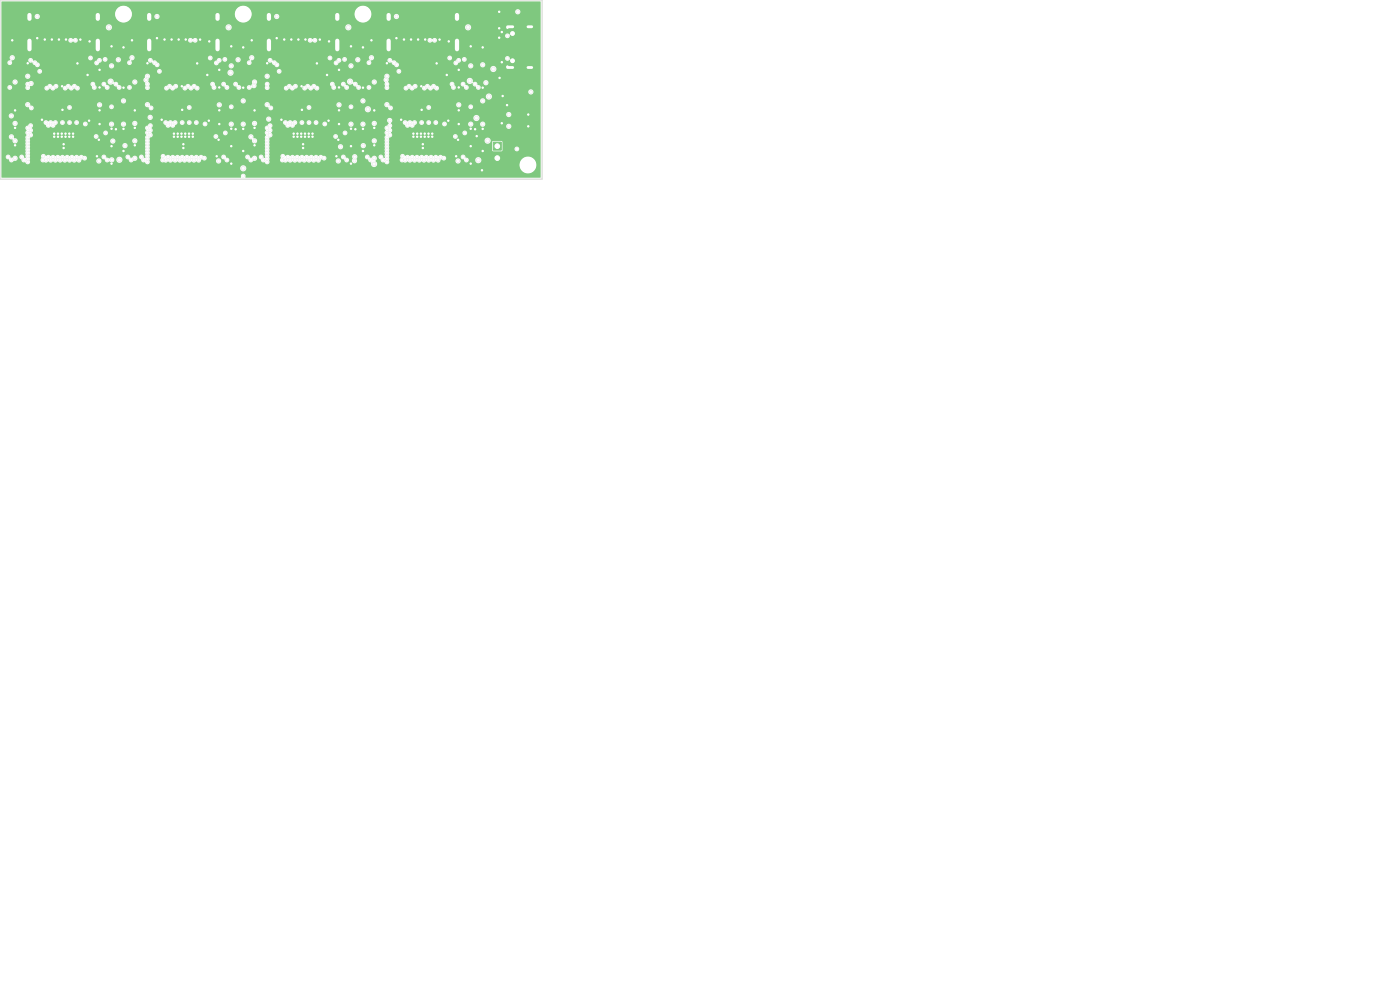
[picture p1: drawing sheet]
<svg xmlns="http://www.w3.org/2000/svg" width="297mm" height="210mm" viewBox="0 0 297 210" stroke-linecap="round" stroke-linejoin="round" font-family="sans-serif">
<g fill="#7fc87f" stroke="#7fc87f" stroke-width=".21">
<path d="M104.7 30.2h1.7v1.7h-1.7z"/>
<circle cx="105.5" cy="33.5" r=".85"/>
</g>
<g fill="none" stroke="#7fc87f" stroke-width="1.5">
<path d="M6.2 3.2v.8M6.2 8.6v1.8M20.7 3.2v.8M20.7 8.6v1.8M31.6 3.2v.8M31.6 8.6v1.8M46.2 3.2v.8M46.2 8.6v1.8M57 3.2v.8M57 8.6v1.8M71.6 3.2v.8M71.6 8.6v1.8"/>
<path d="M82.4 3.2v.8M82.4 8.6v1.8M97 3.2v.8M97 8.6v1.8"/>
</g>
<path d="M107.7 14.3h1.1M107.7 5.7h1.1M112 14.3h.8M112 5.7h.8" fill="none" stroke="#7fc87f" stroke-width="1"/>
<g fill="#ececec" stroke="#ececec" stroke-width=".21">
<circle cx="23.5" cy="17.3" r=".4"/>
<circle cx="16.4" cy="18.7" r=".25"/>
<circle cx="48.9" cy="15.4" r=".4"/>
<circle cx="67.2" cy="18.7" r=".25"/>
<circle cx="74.3" cy="17.3" r=".4"/>
<circle cx="99.7" cy="17.2" r=".4"/>
<circle cx="92.6" cy="18.7" r=".25"/>
<circle cx="41.8" cy="18.7" r=".25"/>
<circle cx="103.7" cy="20.5" r=".4"/>
<circle cx="88.5" cy="28.3" r=".25"/>
<circle cx="46" cy="33.2" r=".3"/>
<circle cx="49.1" cy="9.8" r=".3"/>
<circle cx="66.3" cy="29" r=".25"/>
<circle cx="102.3" cy="36.1" r=".3"/>
<circle cx="106.6" cy="20.4" r=".3"/>
<circle cx="9.5" cy="8.4" r=".3"/>
<circle cx="61.8" cy="8.4" r=".3"/>
<circle cx="64.3" cy="31.4" r=".25"/>
<circle cx="54" cy="23.4" r=".3"/>
<circle cx="46.5" cy="18.6" r=".3"/>
<circle cx="59.7" cy="25.4" r=".3"/>
<circle cx="20.6" cy="33.2" r=".3"/>
<circle cx="46.4" cy="29.6" r=".3"/>
<circle cx="88.7" cy="8.4" r=".3"/>
<circle cx="14.7" cy="28.3" r=".25"/>
<circle cx="90.9" cy="29" r=".25"/>
<circle cx="38.6" cy="23.3" r=".25"/>
<circle cx="40.1" cy="28.3" r=".25"/>
<circle cx="13.2" cy="23.3" r=".25"/>
<circle cx="40.1" cy="29" r=".25"/>
<circle cx="63.9" cy="29" r=".25"/>
<circle cx="26.2" cy="32" r=".3"/>
<circle cx="18.6" cy="15.9" r=".3"/>
<circle cx="69.4" cy="15.9" r=".3"/>
<circle cx="21.1" cy="26.3" r=".3"/>
<circle cx="99.9" cy="34.7" r=".3"/>
<circle cx="13.9" cy="29" r=".25"/>
<circle cx="99.9" cy="9.8" r=".3"/>
<circle cx="15.5" cy="29" r=".25"/>
<circle cx="54" cy="27.1" r=".3"/>
<circle cx="105.9" cy="8" r=".3"/>
<circle cx="89.4" cy="18.3" r=".25"/>
<circle cx="97.2" cy="29.6" r=".3"/>
<circle cx="36.4" cy="8.4" r=".3"/>
<circle cx="38.5" cy="28.3" r=".25"/>
<circle cx="46.5" cy="23.4" r=".3"/>
<circle cx="13.1" cy="29" r=".25"/>
<circle cx="96.8" cy="33.2" r=".3"/>
<circle cx="67.8" cy="8.4" r=".25"/>
<circle cx="7.9" cy="8.1" r=".3"/>
<circle cx="39.3" cy="28.4" r=".25"/>
<circle cx="44.3" cy="25.6" r=".3"/>
<circle cx="88.5" cy="29" r=".25"/>
<circle cx="62.3" cy="29" r=".25"/>
<circle cx="23.7" cy="31" r=".3"/>
<circle cx="11.5" cy="29" r=".25"/>
<circle cx="34.9" cy="8.4" r=".3"/>
<circle cx="41.8" cy="13.5" r=".25"/>
<circle cx="23.7" cy="27.3" r=".3"/>
<circle cx="78.8" cy="8.6" r=".3"/>
<circle cx="26.2" cy="27.3" r=".3"/>
<circle cx="64" cy="23.3" r=".25"/>
<circle cx="3.2" cy="27.1" r=".3"/>
<circle cx="63.3" cy="8.4" r=".3"/>
<circle cx="99.9" cy="31" r=".3"/>
<circle cx="17" cy="8.4" r=".25"/>
<circle cx="77" cy="18.6" r=".3"/>
<circle cx="13.5" cy="30.6" r=".25"/>
<circle cx="8.9" cy="25.4" r=".3"/>
<circle cx="65.5" cy="29" r=".25"/>
<circle cx="66.3" cy="28.4" r=".25"/>
<circle cx="79.4" cy="27.1" r=".3"/>
<circle cx="24.6" cy="27.4" r=".3"/>
<circle cx="14.7" cy="29" r=".25"/>
<circle cx="95.1" cy="25.6" r=".3"/>
<circle cx="33.3" cy="8.1" r=".3"/>
<circle cx="77" cy="27.3" r=".3"/>
<circle cx="74.5" cy="31" r=".3"/>
<circle cx="75.4" cy="27.4" r=".3"/>
<circle cx="37.7" cy="29" r=".25"/>
<circle cx="106.5" cy="6.8" r=".3"/>
<circle cx="13.5" cy="31.4" r=".25"/>
<circle cx="28.6" cy="27.1" r=".3"/>
<circle cx="63.1" cy="28.3" r=".25"/>
<circle cx="97.3" cy="18.6" r=".3"/>
<circle cx="3.2" cy="30.8" r=".3"/>
<circle cx="90.1" cy="29" r=".25"/>
<circle cx="79.4" cy="23.4" r=".3"/>
<circle cx="63.9" cy="28.3" r=".25"/>
<circle cx="77" cy="10.1" r=".3"/>
<circle cx="62.3" cy="28.4" r=".25"/>
<circle cx="2.6" cy="8.6" r=".3"/>
<circle cx="71.8" cy="29.6" r=".3"/>
<circle cx="49.1" cy="34.7" r=".3"/>
<circle cx="51.6" cy="18.6" r=".3"/>
<circle cx="21.1" cy="18.6" r=".3"/>
<circle cx="74.5" cy="9.8" r=".3"/>
<circle cx="90.9" cy="28.3" r=".25"/>
<circle cx="77" cy="32" r=".3"/>
<circle cx="38.9" cy="30.6" r=".25"/>
<circle cx="11.5" cy="28.3" r=".25"/>
<circle cx="112.1" cy="26.8" r=".3"/>
<circle cx="102.4" cy="10.1" r=".3"/>
<circle cx="102.4" cy="27.3" r=".3"/>
<circle cx="56.7" cy="13.4" r=".3"/>
<circle cx="64.7" cy="29" r=".25"/>
<circle cx="42.4" cy="8.4" r=".25"/>
<circle cx="12.3" cy="29" r=".25"/>
<circle cx="28" cy="8.6" r=".3"/>
<circle cx="46.5" cy="14.8" r=".3"/>
<circle cx="49.1" cy="31" r=".3"/>
<circle cx="49.1" cy="27.3" r=".3"/>
<circle cx="71.9" cy="14.8" r=".3"/>
<circle cx="89.4" cy="23.3" r=".25"/>
<circle cx="85.1" cy="25.4" r=".3"/>
<circle cx="46.5" cy="26.3" r=".3"/>
<circle cx="39.3" cy="29" r=".25"/>
<circle cx="16.4" cy="13.5" r=".25"/>
<circle cx="90.2" cy="8.4" r=".3"/>
<circle cx="19" cy="8.8" r=".3"/>
<circle cx="3.2" cy="23.4" r=".3"/>
<circle cx="13.9" cy="28.3" r=".25"/>
<circle cx="36.9" cy="28.4" r=".25"/>
<circle cx="53.4" cy="8.6" r=".3"/>
<circle cx="69.7" cy="25.6" r=".3"/>
<circle cx="107.7" cy="5.9" r=".3"/>
<circle cx="21.1" cy="14.8" r=".3"/>
<circle cx="21" cy="29.6" r=".3"/>
<circle cx="37.7" cy="28.3" r=".25"/>
<circle cx="28.6" cy="30.8" r=".3"/>
<circle cx="54" cy="30.8" r=".3"/>
<circle cx="90.1" cy="28.4" r=".25"/>
<circle cx="105.9" cy="2.5" r=".3"/>
<circle cx="13.1" cy="28.3" r=".25"/>
<circle cx="63.1" cy="29" r=".25"/>
<circle cx="44.4" cy="8.8" r=".3"/>
<circle cx="106.5" cy="13.2" r=".3"/>
<circle cx="40.9" cy="29" r=".25"/>
<circle cx="13.2" cy="18.3" r=".25"/>
<circle cx="97.3" cy="26.3" r=".3"/>
<circle cx="36.9" cy="29" r=".25"/>
<circle cx="12.5" cy="8.4" r=".3"/>
<circle cx="51.6" cy="32" r=".3"/>
<circle cx="74.5" cy="34.7" r=".3"/>
<circle cx="79.4" cy="30.8" r=".3"/>
<circle cx="38.6" cy="18.3" r=".25"/>
<circle cx="82.1" cy="13.4" r=".3"/>
<circle cx="12.3" cy="28.3" r=".25"/>
<circle cx="11" cy="8.4" r=".3"/>
<circle cx="28.6" cy="23.4" r=".3"/>
<circle cx="91.7" cy="28.4" r=".25"/>
<circle cx="21.1" cy="23.4" r=".3"/>
<circle cx="60.3" cy="8.4" r=".3"/>
<circle cx="40.9" cy="28.4" r=".25"/>
<circle cx="91.7" cy="29" r=".25"/>
<circle cx="34.3" cy="25.4" r=".3"/>
<circle cx="99.9" cy="27.3" r=".3"/>
<circle cx="65.5" cy="28.3" r=".25"/>
<circle cx="89.7" cy="30.6" r=".25"/>
<circle cx="26.2" cy="10.1" r=".3"/>
<circle cx="31.3" cy="13.4" r=".3"/>
<circle cx="64.7" cy="28.4" r=".25"/>
<circle cx="97.3" cy="14.8" r=".3"/>
<circle cx="102.4" cy="32" r=".3"/>
<circle cx="26.2" cy="18.6" r=".3"/>
<circle cx="38.9" cy="31.4" r=".25"/>
<circle cx="69.8" cy="8.8" r=".3"/>
<circle cx="71.9" cy="26.3" r=".3"/>
<circle cx="18.9" cy="25.6" r=".3"/>
<circle cx="101.1" cy="28.9" r=".3"/>
<circle cx="95.2" cy="8.8" r=".3"/>
<circle cx="85.7" cy="8.4" r=".3"/>
<circle cx="112.1" cy="24.3" r=".3"/>
<circle cx="94.8" cy="15.9" r=".3"/>
<circle cx="100.8" cy="27.4" r=".3"/>
<circle cx="87.7" cy="29" r=".25"/>
<circle cx="38.5" cy="29" r=".25"/>
<circle cx="89.3" cy="28.3" r=".25"/>
<circle cx="93.2" cy="8.4" r=".25"/>
<circle cx="44" cy="15.9" r=".3"/>
<circle cx="107.6" cy="22.3" r=".3"/>
<circle cx="23.7" cy="9.8" r=".3"/>
<circle cx="102.4" cy="18.6" r=".3"/>
<circle cx="97.3" cy="23.4" r=".3"/>
<circle cx="105.9" cy="6" r=".3"/>
<circle cx="74.5" cy="27.3" r=".3"/>
<circle cx="58.7" cy="8.1" r=".3"/>
<circle cx="51.6" cy="27.3" r=".3"/>
<circle cx="92.6" cy="13.5" r=".25"/>
<circle cx="67.2" cy="13.5" r=".25"/>
<circle cx="51.6" cy="10.1" r=".3"/>
<circle cx="71.9" cy="23.4" r=".3"/>
<circle cx="84.1" cy="8.1" r=".3"/>
<circle cx="15.5" cy="28.3" r=".25"/>
<circle cx="87.2" cy="8.4" r=".3"/>
<circle cx="89.3" cy="29" r=".25"/>
<circle cx="5.9" cy="13.4" r=".3"/>
<circle cx="89.7" cy="31.4" r=".25"/>
<circle cx="71.9" cy="18.6" r=".3"/>
<circle cx="106.4" cy="26.1" r=".3"/>
<circle cx="37.9" cy="8.4" r=".3"/>
<circle cx="50" cy="27.4" r=".3"/>
<circle cx="39.4" cy="8.4" r=".3"/>
<circle cx="64" cy="18.3" r=".25"/>
<circle cx="23.7" cy="34.7" r=".3"/>
<circle cx="64.8" cy="8.4" r=".3"/>
<circle cx="107.7" cy="14.1" r=".3"/>
<circle cx="64.3" cy="30.6" r=".25"/>
<circle cx="14" cy="8.4" r=".3"/>
<circle cx="87.7" cy="28.4" r=".25"/>
<circle cx="71.4" cy="33.2" r=".3"/>
<circle cx="106" cy="16.5" r=".3"/>
<circle cx="40.2" cy="22.8" r=".25"/>
<circle cx="5.9" cy="22.2" r=".3"/>
<circle cx="8.4" cy="15.1" r=".25"/>
<circle cx="71.9" cy="22.2" r=".3"/>
<circle cx="11.3" cy="26.6" r=".25"/>
<circle cx="84.1" cy="3.5" r=".3"/>
<circle cx="78.8" cy="12.2" r=".3"/>
<circle cx="109.8" cy="2.5" r=".3"/>
<circle cx="7.9" cy="3.5" r=".3"/>
<circle cx="59.2" cy="15.1" r=".25"/>
<circle cx="5.9" cy="16.2" r=".3"/>
<circle cx="33.8" cy="15.1" r=".25"/>
<circle cx="107.9" cy="26.8" r=".3"/>
<circle cx="28" cy="12.2" r=".3"/>
<circle cx="65.6" cy="22.8" r=".25"/>
<circle cx="54" cy="17.4" r=".3"/>
<circle cx="91" cy="22.8" r=".25"/>
<circle cx="3.2" cy="17.4" r=".3"/>
<circle cx="107.9" cy="24.3" r=".3"/>
<circle cx="28.6" cy="17.4" r=".3"/>
<circle cx="31.3" cy="16.2" r=".3"/>
<circle cx="33.3" cy="3.5" r=".3"/>
<circle cx="58.7" cy="3.5" r=".3"/>
<circle cx="84.6" cy="15.1" r=".25"/>
<circle cx="103.1" cy="17.6" r=".3"/>
<circle cx="87.4" cy="26.6" r=".25"/>
<circle cx="79.4" cy="17.4" r=".3"/>
<circle cx="14.7" cy="22.8" r=".25"/>
<circle cx="2.6" cy="12.2" r=".3"/>
<circle cx="82.1" cy="16.2" r=".3"/>
<circle cx="53.4" cy="12.2" r=".3"/>
<circle cx="46.5" cy="22.2" r=".3"/>
<circle cx="97.3" cy="22.2" r=".3"/>
<circle cx="62" cy="26.6" r=".25"/>
<circle cx="112.6" cy="19.5" r=".3"/>
<circle cx="82.1" cy="22.2" r=".3"/>
<circle cx="56.7" cy="16.2" r=".3"/>
<circle cx="56.7" cy="22.2" r=".3"/>
<circle cx="36.6" cy="26.6" r=".25"/>
<circle cx="21.1" cy="22.2" r=".3"/>
<circle cx="31.3" cy="22.2" r=".3"/>
<circle cx="104.7" cy="14.6" r=".4"/>
<circle cx="107.7" cy="7.6" r=".25"/>
<circle cx="107.6" cy="12.4" r=".25"/>
<circle cx="2.1" cy="13.3" r=".25"/>
<circle cx="5.9" cy="31.8" r=".25"/>
<circle cx="5.9" cy="31.1" r=".25"/>
<circle cx="2.1" cy="18.5" r=".25"/>
<circle cx="5.9" cy="17.8" r=".25"/>
<circle cx="6.5" cy="28.6" r=".25"/>
<circle cx="5.9" cy="18.6" r=".25"/>
<circle cx="5.9" cy="32.4" r=".25"/>
<circle cx="7.4" cy="13.3" r=".25"/>
<circle cx="9.1" cy="33.9" r=".25"/>
<circle cx="6.7" cy="22.9" r=".25"/>
<circle cx="5.9" cy="33.7" r=".25"/>
<circle cx="9.2" cy="33.2" r=".25"/>
<circle cx="7.9" cy="13.8" r=".25"/>
<circle cx="6.5" cy="12.8" r=".25"/>
<circle cx="5.9" cy="29.2" r=".25"/>
<circle cx="21.1" cy="12.8" r=".25"/>
<circle cx="5.9" cy="33" r=".25"/>
<circle cx="5.9" cy="30.5" r=".25"/>
<circle cx="20.5" cy="13.4" r=".25"/>
<circle cx="5.9" cy="29.8" r=".25"/>
<circle cx="19.7" cy="17.8" r=".25"/>
<circle cx="10.2" cy="33.3" r=".25"/>
<circle cx="20" cy="18.5" r=".25"/>
<circle cx="22" cy="17.8" r=".25"/>
<circle cx="15.2" cy="33.3" r=".25"/>
<circle cx="22.7" cy="18.5" r=".25"/>
<circle cx="15.7" cy="34" r=".25"/>
<circle cx="13.7" cy="34" r=".25"/>
<circle cx="24.6" cy="17.8" r=".25"/>
<circle cx="14.2" cy="33.3" r=".25"/>
<circle cx="25.3" cy="18.5" r=".25"/>
<circle cx="31.3" cy="31.8" r=".25"/>
<circle cx="27.5" cy="13.3" r=".25"/>
<circle cx="27.5" cy="18.6" r=".25"/>
<circle cx="31.3" cy="31.1" r=".25"/>
<circle cx="31.3" cy="17.8" r=".25"/>
<circle cx="31.9" cy="28.7" r=".25"/>
<circle cx="31.3" cy="18.6" r=".25"/>
<circle cx="31.3" cy="32.4" r=".25"/>
<circle cx="34.5" cy="33.9" r=".25"/>
<circle cx="32.8" cy="13.3" r=".25"/>
<circle cx="31.3" cy="33.7" r=".25"/>
<circle cx="32.1" cy="22.9" r=".25"/>
<circle cx="33.3" cy="13.8" r=".25"/>
<circle cx="34.6" cy="33.2" r=".25"/>
<circle cx="31.3" cy="29.2" r=".25"/>
<circle cx="31.9" cy="12.8" r=".25"/>
<circle cx="31.3" cy="33.1" r=".25"/>
<circle cx="46.5" cy="12.8" r=".25"/>
<circle cx="45.9" cy="13.4" r=".25"/>
<circle cx="31.3" cy="30.5" r=".25"/>
<circle cx="31.3" cy="29.8" r=".25"/>
<circle cx="45.1" cy="17.8" r=".25"/>
<circle cx="35.6" cy="33.3" r=".25"/>
<circle cx="45.4" cy="18.5" r=".25"/>
<circle cx="47.4" cy="17.8" r=".25"/>
<circle cx="40.6" cy="33.3" r=".25"/>
<circle cx="41.2" cy="34" r=".25"/>
<circle cx="48.1" cy="18.6" r=".25"/>
<circle cx="50" cy="17.8" r=".25"/>
<circle cx="39.2" cy="34" r=".25"/>
<circle cx="39.6" cy="33.3" r=".25"/>
<circle cx="50.7" cy="18.6" r=".25"/>
<circle cx="52.9" cy="13.3" r=".25"/>
<circle cx="56.7" cy="31.8" r=".25"/>
<circle cx="52.9" cy="18.6" r=".25"/>
<circle cx="56.7" cy="31.1" r=".25"/>
<circle cx="56.7" cy="17.8" r=".25"/>
<circle cx="57.3" cy="28.7" r=".25"/>
<circle cx="56.7" cy="18.6" r=".25"/>
<circle cx="56.7" cy="32.4" r=".25"/>
<circle cx="59.9" cy="33.9" r=".25"/>
<circle cx="58.2" cy="13.3" r=".25"/>
<circle cx="57.5" cy="22.9" r=".25"/>
<circle cx="56.7" cy="33.7" r=".25"/>
<circle cx="60" cy="33.2" r=".25"/>
<circle cx="58.7" cy="13.8" r=".25"/>
<circle cx="57.3" cy="12.8" r=".25"/>
<circle cx="56.7" cy="29.2" r=".25"/>
<circle cx="71.9" cy="12.8" r=".25"/>
<circle cx="56.7" cy="33.1" r=".25"/>
<circle cx="56.7" cy="30.5" r=".25"/>
<circle cx="71.3" cy="13.4" r=".25"/>
<circle cx="56.7" cy="29.8" r=".25"/>
<circle cx="70.5" cy="17.8" r=".25"/>
<circle cx="70.8" cy="18.5" r=".25"/>
<circle cx="61" cy="33.3" r=".25"/>
<circle cx="66" cy="33.3" r=".25"/>
<circle cx="72.8" cy="17.8" r=".25"/>
<circle cx="73.5" cy="18.6" r=".25"/>
<circle cx="66.6" cy="34" r=".25"/>
<circle cx="64.6" cy="34" r=".25"/>
<circle cx="75.4" cy="17.8" r=".25"/>
<circle cx="65" cy="33.3" r=".25"/>
<circle cx="76.1" cy="18.6" r=".25"/>
<circle cx="78.3" cy="13.3" r=".25"/>
<circle cx="82.1" cy="31.8" r=".25"/>
<circle cx="82.1" cy="31.1" r=".25"/>
<circle cx="78.3" cy="18.6" r=".25"/>
<circle cx="82.7" cy="28.7" r=".25"/>
<circle cx="82.1" cy="17.8" r=".25"/>
<circle cx="82.1" cy="32.4" r=".25"/>
<circle cx="82.1" cy="18.6" r=".25"/>
<circle cx="83.6" cy="13.3" r=".25"/>
<circle cx="85.3" cy="33.9" r=".25"/>
<circle cx="82.1" cy="33.7" r=".25"/>
<circle cx="82.9" cy="22.9" r=".25"/>
<circle cx="84.1" cy="13.8" r=".25"/>
<circle cx="85.4" cy="33.2" r=".25"/>
<circle cx="82.7" cy="12.8" r=".25"/>
<circle cx="82.1" cy="29.2" r=".25"/>
<circle cx="97.3" cy="12.8" r=".25"/>
<circle cx="82.1" cy="33.1" r=".25"/>
<circle cx="82.1" cy="30.5" r=".25"/>
<circle cx="96.7" cy="13.4" r=".25"/>
<circle cx="95.9" cy="17.8" r=".25"/>
<circle cx="82.1" cy="29.8" r=".25"/>
<circle cx="96.2" cy="18.5" r=".25"/>
<circle cx="86.4" cy="33.3" r=".25"/>
<circle cx="91.4" cy="33.3" r=".25"/>
<circle cx="98.2" cy="17.8" r=".25"/>
<circle cx="92" cy="34" r=".25"/>
<circle cx="98.9" cy="18.6" r=".25"/>
<circle cx="90" cy="34" r=".25"/>
<circle cx="100.8" cy="17.8" r=".25"/>
<circle cx="90.4" cy="33.3" r=".25"/>
<circle cx="101.5" cy="18.6" r=".25"/>
<circle cx="13.2" cy="33.3" r=".25"/>
<circle cx="1.7" cy="33.3" r=".25"/>
<circle cx="12.7" cy="34" r=".25"/>
<circle cx="2.4" cy="33.9" r=".25"/>
<circle cx="4.6" cy="33.3" r=".25"/>
<circle cx="11.7" cy="34" r=".25"/>
<circle cx="11.2" cy="33.3" r=".25"/>
<circle cx="5" cy="33.9" r=".25"/>
<circle cx="11.7" cy="26" r=".25"/>
<circle cx="6.6" cy="17.7" r=".3"/>
<circle cx="5.9" cy="34.3" r=".25"/>
<circle cx="9.7" cy="34" r=".25"/>
<circle cx="12.2" cy="33.3" r=".25"/>
<circle cx="14.7" cy="34" r=".25"/>
<circle cx="17.2" cy="33.3" r=".25"/>
<circle cx="11.9" cy="18.3" r=".25"/>
<circle cx="18.1" cy="26.3" r=".25"/>
<circle cx="18" cy="33.5" r=".25"/>
<circle cx="22" cy="33.3" r=".25"/>
<circle cx="16.7" cy="34" r=".25"/>
<circle cx="22.7" cy="33.9" r=".25"/>
<circle cx="16.2" cy="33.3" r=".25"/>
<circle cx="31.9" cy="27.7" r=".25"/>
<circle cx="2.4" cy="24.6" r=".3"/>
<circle cx="6.5" cy="27.6" r=".25"/>
<circle cx="23.9" cy="29.9" r=".3"/>
<circle cx="2.4" cy="29" r=".3"/>
<circle cx="31.3" cy="28.2" r=".25"/>
<circle cx="23.7" cy="33.9" r=".3"/>
<circle cx="5.9" cy="28.2" r=".25"/>
<circle cx="26.5" cy="30.9" r=".3"/>
<circle cx="38.6" cy="33.3" r=".25"/>
<circle cx="27.1" cy="33.3" r=".25"/>
<circle cx="27.8" cy="34" r=".25"/>
<circle cx="38.2" cy="34" r=".25"/>
<circle cx="37.2" cy="34" r=".25"/>
<circle cx="30" cy="33.3" r=".25"/>
<circle cx="36.6" cy="33.3" r=".25"/>
<circle cx="30.5" cy="33.9" r=".25"/>
<circle cx="31" cy="17" r=".3"/>
<circle cx="37.2" cy="26" r=".25"/>
<circle cx="31.9" cy="24.9" r=".3"/>
<circle cx="31.3" cy="34.4" r=".25"/>
<circle cx="35.2" cy="34" r=".25"/>
<circle cx="37.6" cy="33.3" r=".25"/>
<circle cx="40.2" cy="34" r=".25"/>
<circle cx="42.6" cy="33.3" r=".25"/>
<circle cx="37.3" cy="18.3" r=".25"/>
<circle cx="43.5" cy="26.3" r=".25"/>
<circle cx="43.4" cy="33.5" r=".25"/>
<circle cx="47.4" cy="33.3" r=".25"/>
<circle cx="42.2" cy="34" r=".25"/>
<circle cx="41.6" cy="33.3" r=".25"/>
<circle cx="48.1" cy="34" r=".25"/>
<circle cx="51.6" cy="37.3" r=".25"/>
<circle cx="109.7" cy="31.6" r=".25"/>
<circle cx="52.5" cy="33.3" r=".25"/>
<circle cx="64" cy="33.3" r=".25"/>
<circle cx="63.6" cy="34" r=".25"/>
<circle cx="53.2" cy="34" r=".25"/>
<circle cx="55.4" cy="33.3" r=".25"/>
<circle cx="62.6" cy="34" r=".25"/>
<circle cx="62" cy="33.3" r=".25"/>
<circle cx="55.9" cy="33.9" r=".25"/>
<circle cx="62.6" cy="26" r=".25"/>
<circle cx="53.9" cy="18.2" r=".3"/>
<circle cx="56.7" cy="34.4" r=".25"/>
<circle cx="60.6" cy="34" r=".25"/>
<circle cx="63" cy="33.3" r=".25"/>
<circle cx="65.6" cy="34" r=".25"/>
<circle cx="68" cy="33.3" r=".25"/>
<circle cx="68.9" cy="26.3" r=".25"/>
<circle cx="62.7" cy="18.3" r=".25"/>
<circle cx="68.8" cy="33.5" r=".25"/>
<circle cx="72.8" cy="33.3" r=".25"/>
<circle cx="67.6" cy="34" r=".25"/>
<circle cx="73.5" cy="34" r=".25"/>
<circle cx="67" cy="33.3" r=".25"/>
<circle cx="75.3" cy="33.2" r=".3"/>
<circle cx="72.2" cy="31.1" r=".3"/>
<circle cx="82.7" cy="27.7" r=".25"/>
<circle cx="57.3" cy="27.7" r=".25"/>
<circle cx="57" cy="25.3" r=".3"/>
<circle cx="82.1" cy="28.2" r=".25"/>
<circle cx="77.1" cy="30.9" r=".3"/>
<circle cx="53.2" cy="29" r=".3"/>
<circle cx="75.2" cy="34.1" r=".3"/>
<circle cx="56.7" cy="28.2" r=".25"/>
<circle cx="77.9" cy="33.3" r=".25"/>
<circle cx="89.4" cy="33.3" r=".25"/>
<circle cx="89" cy="34" r=".25"/>
<circle cx="78.6" cy="34" r=".25"/>
<circle cx="88" cy="34" r=".25"/>
<circle cx="80.8" cy="33.3" r=".25"/>
<circle cx="81.3" cy="33.9" r=".25"/>
<circle cx="87.4" cy="33.3" r=".25"/>
<circle cx="81.9" cy="16.9" r=".3"/>
<circle cx="82.7" cy="25.6" r=".3"/>
<circle cx="88" cy="26" r=".25"/>
<circle cx="82.1" cy="34.4" r=".25"/>
<circle cx="86" cy="34" r=".25"/>
<circle cx="88.4" cy="33.3" r=".25"/>
<circle cx="91" cy="34" r=".25"/>
<circle cx="93.4" cy="33.3" r=".25"/>
<circle cx="94.3" cy="26.3" r=".25"/>
<circle cx="88.1" cy="18.3" r=".25"/>
<circle cx="94.2" cy="33.5" r=".25"/>
<circle cx="93" cy="34" r=".25"/>
<circle cx="98.2" cy="33.3" r=".25"/>
<circle cx="92.4" cy="33.3" r=".25"/>
<circle cx="98.9" cy="34" r=".25"/>
<circle cx="10.3" cy="26.6" r=".25"/>
<circle cx="21" cy="34.2" r=".3"/>
<circle cx="10.7" cy="34" r=".25"/>
<circle cx="3.2" cy="33.6" r=".3"/>
<circle cx="23.7" cy="14" r=".3"/>
<circle cx="26.2" cy="26.3" r=".3"/>
<circle cx="3.2" cy="26.2" r=".3"/>
<circle cx="23.7" cy="26.3" r=".3"/>
<circle cx="20.4" cy="28.9" r=".25"/>
<circle cx="26.2" cy="21.4" r=".3"/>
<circle cx="23.1" cy="5.8" r=".4"/>
<circle cx="25.1" cy="12.7" r=".3"/>
<circle cx="3.2" cy="29.9" r=".3"/>
<circle cx="13.2" cy="26" r=".25"/>
<circle cx="23.7" cy="22.7" r=".25"/>
<circle cx="16.2" cy="26" r=".25"/>
<circle cx="22.4" cy="28.2" r=".25"/>
<circle cx="25.3" cy="33.9" r=".4"/>
<circle cx="15" cy="8.5" r=".25"/>
<circle cx="13.8" cy="18.7" r=".25"/>
<circle cx="16" cy="8.5" r=".25"/>
<circle cx="14.5" cy="18.3" r=".25"/>
<circle cx="22.3" cy="12.6" r=".25"/>
<circle cx="15.1" cy="18.7" r=".25"/>
<circle cx="19.2" cy="12.3" r=".25"/>
<circle cx="15.8" cy="18.3" r=".25"/>
<circle cx="14.7" cy="26" r=".25"/>
<circle cx="9.7" cy="26" r=".25"/>
<circle cx="9.9" cy="18.7" r=".25"/>
<circle cx="10.7" cy="26" r=".25"/>
<circle cx="6.5" cy="26.6" r=".25"/>
<circle cx="10.6" cy="18.3" r=".25"/>
<circle cx="11.2" cy="18.7" r=".25"/>
<circle cx="5.9" cy="27.2" r=".25"/>
<circle cx="28.6" cy="33.6" r=".3"/>
<circle cx="48.5" cy="5.8" r=".4"/>
<circle cx="49.1" cy="26.3" r=".3"/>
<circle cx="45.8" cy="28.9" r=".25"/>
<circle cx="36.2" cy="34" r=".25"/>
<circle cx="28.6" cy="29.9" r=".3"/>
<circle cx="51.6" cy="26.3" r=".3"/>
<circle cx="51.6" cy="21.4" r=".3"/>
<circle cx="28.6" cy="26.2" r=".3"/>
<circle cx="49.1" cy="14" r=".3"/>
<circle cx="35.6" cy="26.6" r=".25"/>
<circle cx="46.4" cy="34.2" r=".3"/>
<circle cx="50.5" cy="12.7" r=".3"/>
<circle cx="38.6" cy="26" r=".25"/>
<circle cx="49.1" cy="22.7" r=".25"/>
<circle cx="41.6" cy="26" r=".25"/>
<circle cx="47.8" cy="28.2" r=".25"/>
<circle cx="51.6" cy="35.7" r=".4"/>
<circle cx="40.4" cy="8.5" r=".25"/>
<circle cx="39.2" cy="18.7" r=".25"/>
<circle cx="41.4" cy="8.5" r=".25"/>
<circle cx="39.9" cy="18.3" r=".25"/>
<circle cx="40.5" cy="18.7" r=".25"/>
<circle cx="47.7" cy="12.6" r=".25"/>
<circle cx="44.6" cy="12.3" r=".25"/>
<circle cx="41.2" cy="18.3" r=".25"/>
<circle cx="40.2" cy="26" r=".25"/>
<circle cx="35.2" cy="26" r=".25"/>
<circle cx="35.3" cy="18.7" r=".25"/>
<circle cx="36.2" cy="26" r=".25"/>
<circle cx="36" cy="18.3" r=".25"/>
<circle cx="31.9" cy="26.7" r=".25"/>
<circle cx="31.3" cy="27.2" r=".25"/>
<circle cx="36.6" cy="18.7" r=".25"/>
<circle cx="73.9" cy="5.8" r=".4"/>
<circle cx="74.5" cy="26.3" r=".3"/>
<circle cx="61" cy="26.6" r=".25"/>
<circle cx="54" cy="29.9" r=".3"/>
<circle cx="71.2" cy="28.9" r=".25"/>
<circle cx="77" cy="26.3" r=".3"/>
<circle cx="61.6" cy="34" r=".25"/>
<circle cx="74.5" cy="14" r=".3"/>
<circle cx="75.9" cy="12.7" r=".3"/>
<circle cx="54" cy="33.6" r=".3"/>
<circle cx="77" cy="21.4" r=".3"/>
<circle cx="54" cy="26.2" r=".3"/>
<circle cx="71.8" cy="34.2" r=".3"/>
<circle cx="74.5" cy="22.7" r=".25"/>
<circle cx="64" cy="26" r=".25"/>
<circle cx="67" cy="26" r=".25"/>
<circle cx="78" cy="23.2" r=".4"/>
<circle cx="73.2" cy="28.2" r=".25"/>
<circle cx="79.4" cy="34.8" r=".4"/>
<circle cx="65.8" cy="8.5" r=".25"/>
<circle cx="64.6" cy="18.7" r=".25"/>
<circle cx="66.8" cy="8.5" r=".25"/>
<circle cx="65.3" cy="18.3" r=".25"/>
<circle cx="65.9" cy="18.7" r=".25"/>
<circle cx="73.1" cy="12.6" r=".25"/>
<circle cx="70" cy="12.3" r=".25"/>
<circle cx="66.6" cy="18.3" r=".25"/>
<circle cx="65.6" cy="26" r=".25"/>
<circle cx="60.6" cy="26" r=".25"/>
<circle cx="60.7" cy="18.7" r=".25"/>
<circle cx="61.6" cy="26" r=".25"/>
<circle cx="57.3" cy="26.7" r=".25"/>
<circle cx="61.4" cy="18.3" r=".25"/>
<circle cx="62" cy="18.7" r=".25"/>
<circle cx="56.7" cy="27.2" r=".25"/>
<circle cx="99.9" cy="26.3" r=".3"/>
<circle cx="102.4" cy="26.3" r=".3"/>
<circle cx="99.3" cy="5.8" r=".4"/>
<circle cx="79.4" cy="26.2" r=".3"/>
<circle cx="87" cy="34" r=".25"/>
<circle cx="79.4" cy="33.6" r=".3"/>
<circle cx="102.4" cy="21.4" r=".3"/>
<circle cx="96.6" cy="28.9" r=".25"/>
<circle cx="86.4" cy="26.6" r=".25"/>
<circle cx="79.4" cy="29.9" r=".3"/>
<circle cx="97.2" cy="34.2" r=".3"/>
<circle cx="102.4" cy="13.7" r=".3"/>
<circle cx="99.9" cy="14" r=".3"/>
<circle cx="99.9" cy="22.7" r=".25"/>
<circle cx="103.5" cy="29.8" r=".4"/>
<circle cx="92.4" cy="26" r=".25"/>
<circle cx="89.4" cy="26" r=".25"/>
<circle cx="101.5" cy="34" r=".4"/>
<circle cx="101.1" cy="25" r=".4"/>
<circle cx="98.6" cy="28.2" r=".25"/>
<circle cx="91.2" cy="8.5" r=".25"/>
<circle cx="90" cy="18.7" r=".25"/>
<circle cx="90.7" cy="18.3" r=".25"/>
<circle cx="92.2" cy="8.5" r=".25"/>
<circle cx="91.3" cy="18.7" r=".25"/>
<circle cx="98.5" cy="12.6" r=".25"/>
<circle cx="92" cy="18.3" r=".25"/>
<circle cx="95.4" cy="12.3" r=".25"/>
<circle cx="91" cy="26" r=".25"/>
<circle cx="86" cy="26" r=".25"/>
<circle cx="86.1" cy="18.7" r=".25"/>
<circle cx="87" cy="26" r=".25"/>
<circle cx="82.7" cy="26.7" r=".25"/>
<circle cx="86.8" cy="18.3" r=".25"/>
<circle cx="82.1" cy="27.2" r=".25"/>
<circle cx="87.4" cy="18.7" r=".25"/>
</g>
<path d="M.3 .3l114.4 .1-.1 37.3h-62.5a.56 .56 0 0 0-.5-.9 .56 .56 0 0 0-.5 .9l-50.8-.1v-1.9h50.6a.66 .66 0 0 0 1 .6 .66 .66 0 0 0 .1-1.1 .66 .66 0 0 0-1 .4l-.1 .1h-50.6v-2.4h.9a.65 .65 0 0 0 .7 .5 .57 .57 0 0 0 .4 .6 .57 .57 0 0 0 .7-.3 .55 .55 0 0 0 .6-.2 .55 .55 0 0 0 .1-.6h.4l.5 .6a.69 .69 0 0 0 .8 .6 .51 .51 0 0 0 .7 .3 .51 .51 0 0 0 .2-.7v-.2h2.3a.57 .57 0 0 0 .8 .5 .62 .62 0 0 0 .9-.2 .68 .68 0 0 0 1 .1 .66 .66 0 0 0 1 0 .66 .66 0 0 0 1 0 .66 .66 0 0 0 1 0 .66 .66 0 0 0 1 0 .66 .66 0 0 0 1 0 .5 .5 0 0 0 .5 .2 .5 .5 0 0 0 .4-.3h3.2v.1a.56 .56 0 0 0 .9 .3 .56 .56 0 0 0-.1-1 .56 .56 0 0 0-.8 .6h-3.2l.1-.3 .2-.1a.51 .51 0 0 0 .7 .2 .51 .51 0 0 0 .2-.7h3.1l.2 .4 .4 .1a.65 .65 0 0 0 1 .5h.2a.55 .55 0 0 0 .6 .1 .55 .55 0 0 0 .4-.5h.4v.2a.65 .65 0 0 0 1 .3 .65 .65 0 0 0-.1-1.1h1l.2 .4 .4 .1a.65 .65 0 0 0 1 .5l.2-.2a.55 .55 0 0 0 .6-.2 .55 .55 0 0 0 .1-.6h.4l.5 .6a.69 .69 0 0 0 .8 .6 .51 .51 0 0 0 .7 .3 .51 .51 0 0 0 .2-.7v-.2h2.3a.57 .57 0 0 0 .8 .5 .7 .7 0 0 0 .9-.1 .66 .66 0 0 0 1 0 .66 .66 0 0 0 1 0 .66 .66 0 0 0 1 0 .66 .66 0 0 0 1 0 .66 .66 0 0 0 1 0 .66 .66 0 0 0 1 0 .5 .5 0 0 0 .5 .2 .5 .5 0 0 0 .4-.3h3.2v.1a.56 .56 0 0 0 .9 .3 .56 .56 0 0 0-.1-1 .56 .56 0 0 0-.8 .6h-3.2l.1-.3 .2-.1a.51 .51 0 0 0 .7 .2 .51 .51 0 0 0 .2-.7h3.1l.2 .4 .4 .1a.65 .65 0 0 0 1 .5 .62 .62 0 0 0 0-.6 .62 .62 0 0 0-.6-.3l4.1-.1a.65 .65 0 0 0 .7 .5 .57 .57 0 0 0 .4 .6 .57 .57 0 0 0 .7-.3 .55 .55 0 0 0 .6-.2 .55 .55 0 0 0 .1-.6h.4l.1 .3 .3 .2a.67 .67 0 0 0 .9 .7 .51 .51 0 0 0 .7 .3 .51 .51 0 0 0 .2-.7v-.2h2.3a.57 .57 0 0 0 .8 .5 .7 .7 0 0 0 .9-.1 .66 .66 0 0 0 1 0 .66 .66 0 0 0 1 0 .66 .66 0 0 0 1 0 .66 .66 0 0 0 1 0 .66 .66 0 0 0 1 0 .66 .66 0 0 0 1 0 .5 .5 0 0 0 .5 .2 .5 .5 0 0 0 .4-.3h3.2v.1a.56 .56 0 0 0 .9 .3 .56 .56 0 0 0-.1-1 .56 .56 0 0 0-.8 .6h-3.2l.1-.3 .2-.1a.51 .51 0 0 0 .7 .2 .51 .51 0 0 0 .2-.7h3.1l.2 .4 .4 .1a.65 .65 0 0 0 1 .5l.1-.2h.6l.1 .1a.59 .59 0 0 0 .8 .3 .59 .59 0 0 0 .1-.9l.2-.3h1.6l.2 .4 .4 .1a.86 .86 0 0 0 .7 .7 .66 .66 0 0 0 .3 .9 .66 .66 0 0 0 .9-.3h30.3l.1 .3a1.79 1.79 0 0 0 2.8 1 1.79 1.79 0 0 0-.4-3 1.79 1.79 0 0 0-2.5 1.7h-30.3l.1-.5-.4-.5 .3-.4v-.4h.4l.1 .3 .4 .3a.69 .69 0 0 0 .8 .6 .51 .51 0 0 0 .7 .3 .51 .51 0 0 0 .2-.7v-.2h2.3a.57 .57 0 0 0 .8 .5 .7 .7 0 0 0 .9-.1 .66 .66 0 0 0 1 0 .66 .66 0 0 0 1 0 .66 .66 0 0 0 1 0 .66 .66 0 0 0 1 0 .66 .66 0 0 0 1 0 .66 .66 0 0 0 1 0 .5 .5 0 0 0 .5 .2 .5 .5 0 0 0 .4-.3h3.2v.1a.56 .56 0 0 0 .9 .3 .56 .56 0 0 0-.1-1 .56 .56 0 0 0-.8 .6h-3.2l.1-.3 .2-.1a.51 .51 0 0 0 .7 .2 .51 .51 0 0 0 .2-.7h3.1l.2 .4 .4 .1a.65 .65 0 0 0 1 .5l.1-.3h1.4a.65 .65 0 0 0 .9 .6 .65 .65 0 0 0 .2-1.1 .65 .65 0 0 0-1.1 .3v.2l-1.4-.1a.67 .67 0 0 0-.6-.5 .51 .51 0 0 0-.5-.6 .51 .51 0 0 0-.6 .5h-3.1l-.2-.2h-.5a.68 .68 0 0 0-1 0 .73 .73 0 0 0-1 0 .73 .73 0 0 0-1 0 .73 .73 0 0 0-1 0 .73 .73 0 0 0-1 0 .73 .73 0 0 0-1 0 .73 .73 0 0 0-1 0 .79 .79 0 0 0-1-.1 .54 .54 0 0 0-.8-.3 .54 .54 0 0 0-.1 .9l-.2 .3h-2.3l.1-2h21.8l.2 .2h1.8l.2-.2v-.3h2.5l.1 .1a.51 .51 0 0 0 .8 .3 .51 .51 0 0 0-.1-.9 .51 .51 0 0 0-.8 .5h-2.5v-1.5l-.2-.2-1.9 .1-.1 1.9h-21.8l-.1-.5 .1-1.6h20.2v.2a.66 .66 0 0 0 1.1 .4 .66 .66 0 0 0-.2-1.1 .66 .66 0 0 0-.9 .5h-20.2a.5 .5 0 0 1 0-.5 .5 .5 0 0 1 .4-.3l13.1-.1a.51 .51 0 0 0 .7 .5 .51 .51 0 0 0 .1-.8 .51 .51 0 0 0-.8 .2v.1h-13l.1-.4-.2-.3h15.1v.1a.51 .51 0 0 0 .8 .3 .51 .51 0 0 0-.1-.9 .51 .51 0 0 0-.7 .5h-15.2a.74 .74 0 0 0 .1-1.1v-.1a.6 .6 0 0 0-.1-.9l2.5-.1 .2 .4 .3 .1a.57 .57 0 0 0 .4 .6 .57 .57 0 0 0 .7-.3 .57 .57 0 0 0 .6 .3 .57 .57 0 0 0 .4-.6l.4-.2 .1-.3h.4l.2 .4a.51 .51 0 0 0 .6 .1 .51 .51 0 0 0 .3-.5h.4l.2 .4a.51 .51 0 0 0 .6 .1 .51 .51 0 0 0 .3-.5h.4l.2 .4a.5 .5 0 0 0 .8-.1h.9l.3 .4a.5 .5 0 0 0 .7-.4h4.5v.2a.56 .56 0 0 0 .6 .4 .56 .56 0 0 0 .5-.6h1.4l.1 .2a.55 .55 0 0 0 .8 .3h4.7v.1a.56 .56 0 0 0 .9 .3 .56 .56 0 0 0-.1-.9 .56 .56 0 0 0-.8 .5h-4.7l.1-.1a.56 .56 0 0 0-.2-.9 .56 .56 0 0 0-.8 .5h-1.4a.55 .55 0 0 0-.6-.5 .55 .55 0 0 0-.5 .5h-4.5a.51 .51 0 0 0-.5-.5 .51 .51 0 0 0-.5 .5h-.9a.51 .51 0 0 0-.3-.8 .51 .51 0 0 0-.7 .5h-.4l-.1-.1a.51 .51 0 0 0-.5-.4 .51 .51 0 0 0-.5 .5h-.4l-.1-.1a.51 .51 0 0 0-.5-.4 .51 .51 0 0 0-.5 .5h-.4l-.1-.1a.64 .64 0 0 0-1-.2 .73 .73 0 0 0-1 0 .51 .51 0 0 0-.6-.2 .51 .51 0 0 0-.4 .5h-2.3a.55 .55 0 0 0-.3-1h17.6v.2a.66 .66 0 0 0 1.1 .3 .66 .66 0 0 0-.1-1.1 .66 .66 0 0 0-1 .6h-17.6a.59 .59 0 0 0-.7 .4 .59 .59 0 0 0 .4 .7l-.3 .5a.61 .61 0 0 0-.6 .4 .61 .61 0 0 0 .2 .7 .75 .75 0 0 0 0 1l-.2 .5 .1 4.1a.18 .18 0 0 1-.2 .2 .18 .18 0 0 1-.2-.2 .51 .51 0 0 0-.5-.5 .51 .51 0 0 0-.5 .5l-.5-.1a.68 .68 0 0 0-1 .3h-.3a.73 .73 0 0 0-.9-.6l-.2 .4h-1.6a.58 .58 0 0 0-.8-.5 .58 .58 0 0 0-.2 .9l-.2 .4h-.6a.87 .87 0 0 0-.7-.8 .51 .51 0 0 0-.5-.5 .51 .51 0 0 0-.5 .5h-3.1l-.2-.2h-.5a.68 .68 0 0 0-1 0 .73 .73 0 0 0-1 0 .73 .73 0 0 0-1 0 .73 .73 0 0 0-1 0 .73 .73 0 0 0-1 0 .73 .73 0 0 0-1 0 .73 .73 0 0 0-1 0 .79 .79 0 0 0-1-.1 .54 .54 0 0 0-.8-.3 .54 .54 0 0 0-.1 .9l-.2 .3h-2.3l.1-2.8h14.5v.2a.55 .55 0 0 0 .7 .4 .55 .55 0 0 0 .3-.8h3.8v.1a.56 .56 0 0 0 .9 .3 .56 .56 0 0 0-.1-.9 .56 .56 0 0 0-.8 .5h-3.8a.56 .56 0 0 0-.6-.3 .56 .56 0 0 0-.4 .5h-14.5l-.1-1 .1-.2h21.6a.56 .56 0 0 0 .8 .5 .56 .56 0 0 0 .2-.9 .56 .56 0 0 0-.9 .2l-.1 .2h-21.6a.54 .54 0 0 1 .4-.9l13.1-.1a.51 .51 0 0 0 .7 .5 .51 .51 0 0 0 .1-.8 .51 .51 0 0 0-.8 .2v.1h-13l.1-.4-.2-.3h15.1v.1a.51 .51 0 0 0 .8 .3 .51 .51 0 0 0-.1-.9 .51 .51 0 0 0-.7 .5h-15.2a.74 .74 0 0 0 .1-1.1 .54 .54 0 0 0-.1-.9 .54 .54 0 0 0-.8 .4 .62 .62 0 0 0-.5 .5 .62 .62 0 0 0 .2 .6l-.1 .1a.78 .78 0 0 0 .1 .9l-.2 .5 .1 4.2-.2 .1-.2-.1a.52 .52 0 0 0-.4-.6 .52 .52 0 0 0-.6 .5l-.5-.1a.68 .68 0 0 0-1 .3h-.3a.73 .73 0 0 0-.9-.6l-.2 .4h-4.1a.51 .51 0 0 0-.5-.5 .51 .51 0 0 0-.5 .5h-3.1l-.2-.2h-.5a.68 .68 0 0 0-1 0 .73 .73 0 0 0-1 0 .73 .73 0 0 0-1 0 .73 .73 0 0 0-1 0 .73 .73 0 0 0-1 0 .73 .73 0 0 0-1 0 .73 .73 0 0 0-1 0 .79 .79 0 0 0-1-.1 .55 .55 0 0 0-.8-.3 .55 .55 0 0 0-.1 .9l-.2 .3h-2.3l.1-4.1a.5 .5 0 0 1 0-.5 .5 .5 0 0 1 .4-.3l13.1-.1 .3 .5a.5 .5 0 0 0 .7-.4h6.4v.2a.69 .69 0 0 0 .8 .4 .57 .57 0 0 0 .4 .8 .57 .57 0 0 0 .7-.6 .57 .57 0 0 0-.8-.5 .59 .59 0 0 0-.4-.8 .59 .59 0 0 0-.7 .5l-6.4-.1a.51 .51 0 0 0-.5-.5 .51 .51 0 0 0-.5 .5h-13l.1-.4-.2-.3h15.1a.51 .51 0 0 0 .7 .5 .51 .51 0 0 0 .1-.9 .51 .51 0 0 0-.8 .3v.1h-15.1a.77 .77 0 0 0 0-1.1 .54 .54 0 0 0-.1-.9 .54 .54 0 0 0-.8 .4 .62 .62 0 0 0-.5 .5 .62 .62 0 0 0 .2 .6l-.1 .1a.78 .78 0 0 0 .1 .9l-.2 .5 .1 4.1a.18 .18 0 0 1-.2 .2 .18 .18 0 0 1-.2-.2 .51 .51 0 0 0-.5-.5 .51 .51 0 0 0-.5 .5l-.5-.1a.68 .68 0 0 0-1 .3h-.3a.73 .73 0 0 0-.9-.6l-.2 .4h-1a.65 .65 0 0 0-.9 .6h-.4l-.1-.1a.7 .7 0 0 0-1.1-.2l-.5-.2a.54 .54 0 0 0-.5-.5 .54 .54 0 0 0-.6 .4h-3.1l-.2-.2h-.5a.68 .68 0 0 0-1 0 .73 .73 0 0 0-1 0 .73 .73 0 0 0-1 0 .73 .73 0 0 0-1 0 .73 .73 0 0 0-1 0 .73 .73 0 0 0-1 0 .73 .73 0 0 0-1 0 .79 .79 0 0 0-1-.1 .54 .54 0 0 0-.8-.3 .54 .54 0 0 0-.1 .9l-.2 .3h-2.3v-3h19.7a.56 .56 0 0 0 .7 .5 .56 .56 0 0 0 .2-.9 .56 .56 0 0 0-.9 .2v.2h-19.7v-.1l.1-.9h17v.2a.55 .55 0 0 0 .6 .4 .55 .55 0 0 0 .5-.6h3.5l.1 .1a.56 .56 0 0 0 .9 .3 .56 .56 0 0 0-.2-.9 .56 .56 0 0 0-.8 .5l-3.5-.1a.56 .56 0 0 0-.6-.4 .56 .56 0 0 0-.5 .5h-17v-.1a.5 .5 0 0 1 0-.5 .5 .5 0 0 1 .4-.3l13.1-.1a.51 .51 0 0 0 .7 .5 .51 .51 0 0 0 .1-.8 .51 .51 0 0 0-.8 .2v.1h-13l.1-.4-.2-.3h15.1v.1a.51 .51 0 0 0 .8 .3 .51 .51 0 0 0-.1-.9 .51 .51 0 0 0-.7 .5h-15.2a.74 .74 0 0 0 .1-1.1 .54 .54 0 0 0-.1-.9 .54 .54 0 0 0-.8 .4 .62 .62 0 0 0-.5 .5 .62 .62 0 0 0 .2 .6l-.1 .1a.78 .78 0 0 0 .1 .9l-.2 .5 .1 4.1a.18 .18 0 0 1-.2 .2 .18 .18 0 0 1-.2-.2 .51 .51 0 0 0-.5-.5 .51 .51 0 0 0-.5 .5l-.5-.1a.68 .68 0 0 0-1 .3h-.3a.73 .73 0 0 0-.9-.6l-.2 .4h-.9v-4.3h1.6a.56 .56 0 0 0 .7 .6 .57 .57 0 0 0 .2 .7 .57 .57 0 0 0 .8-.1 .57 .57 0 0 0-.1-.8l-.5-.1a.59 .59 0 0 0-.4-.8 .59 .59 0 0 0-.7 .5h-1.6v-2.8h2.3l.1 .1a.55 .55 0 0 0 .7 .4 .55 .55 0 0 0 .3-.7h5.5l.2 .4 .3 .1a.57 .57 0 0 0 .4 .6 .57 .57 0 0 0 .7-.3 .57 .57 0 0 0 .6 .3 .57 .57 0 0 0 .4-.6l.4-.2 .1-.3h.4l.2 .4a.51 .51 0 0 0 .6 .1 .51 .51 0 0 0 .3-.5h.4l.2 .4a.51 .51 0 0 0 .6 .1 .51 .51 0 0 0 .3-.5h.4l.2 .4a.5 .5 0 0 0 .8-.1h.9l.3 .4a.5 .5 0 0 0 .7-.4h4.5v.2a.56 .56 0 0 0 .6 .4 .56 .56 0 0 0 .5-.6h1.4l.1 .2a.55 .55 0 0 0 .7 .4 .55 .55 0 0 0 .3-.7h1.3l.1 .1a.55 .55 0 0 0 .7 .4 .55 .55 0 0 0 .3-.7h5.5l.2 .4 .3 .1a.57 .57 0 0 0 .4 .6 .57 .57 0 0 0 .7-.3 .57 .57 0 0 0 .6 .3 .57 .57 0 0 0 .4-.6l.4-.2 .1-.3h.4l.2 .4a.51 .51 0 0 0 .6 .1 .51 .51 0 0 0 .3-.5h.4l.2 .4a.51 .51 0 0 0 .6 .1 .51 .51 0 0 0 .3-.5h.4l.2 .4a.5 .5 0 0 0 .8-.1h.9l.3 .4a.5 .5 0 0 0 .7-.4h4.5v.2a.56 .56 0 0 0 .6 .4 .56 .56 0 0 0 .5-.6h1.4l.1 .2a.55 .55 0 0 0 .7 .4 .55 .55 0 0 0 .3-.7h1.3l.1 .1a.55 .55 0 0 0 .7 .4 .55 .55 0 0 0 .3-.7h5.5l.2 .4 .3 .1a.57 .57 0 0 0 .4 .6 .57 .57 0 0 0 .7-.3 .57 .57 0 0 0 .6 .3 .57 .57 0 0 0 .4-.6l.4-.2 .1-.3h.4l.2 .4a.51 .51 0 0 0 .6 .1 .51 .51 0 0 0 .3-.5h.4l.2 .4a.51 .51 0 0 0 .6 .1 .51 .51 0 0 0 .3-.5h.4l.2 .4a.5 .5 0 0 0 .8-.1h.9l.3 .4a.5 .5 0 0 0 .7-.4h4.5v.2a.56 .56 0 0 0 .6 .4 .56 .56 0 0 0 .5-.6h1.4l.1 .2a.55 .55 0 0 0 .7 .4 .55 .55 0 0 0 .3-.7h1.3l.1 .1a.56 .56 0 0 0 .9 .3 .56 .56 0 0 0-.2-.9 .56 .56 0 0 0-.8 .5h-1.3v-.1a.56 .56 0 0 0-.6-.3 .56 .56 0 0 0-.5 .5h-1.4a.55 .55 0 0 0-.6-.5 .55 .55 0 0 0-.5 .5h-4.5a.51 .51 0 0 0-.5-.5 .51 .51 0 0 0-.5 .5h-.9a.51 .51 0 0 0-.3-.8 .51 .51 0 0 0-.7 .5h-.4l-.1-.1a.51 .51 0 0 0-.5-.4 .51 .51 0 0 0-.5 .5h-.4l-.1-.1a.51 .51 0 0 0-.5-.4 .51 .51 0 0 0-.5 .5h-.4l-.1-.1a.64 .64 0 0 0-1-.2 .73 .73 0 0 0-1 0 .51 .51 0 0 0-.6-.2 .51 .51 0 0 0-.4 .5l-5.5-.1a.56 .56 0 0 0-.6-.3 .56 .56 0 0 0-.5 .6h-1.3v-.1a.56 .56 0 0 0-.6-.3 .56 .56 0 0 0-.5 .5h-1.4a.55 .55 0 0 0-.6-.5 .55 .55 0 0 0-.5 .5h-4.5a.51 .51 0 0 0-.5-.5 .51 .51 0 0 0-.5 .5h-.9a.51 .51 0 0 0-.3-.8 .51 .51 0 0 0-.7 .5h-.4l-.1-.1a.51 .51 0 0 0-.5-.4 .51 .51 0 0 0-.5 .5h-.4l-.1-.1a.51 .51 0 0 0-.5-.4 .51 .51 0 0 0-.5 .5h-.4l-.1-.1a.64 .64 0 0 0-1-.2 .73 .73 0 0 0-1 0 .51 .51 0 0 0-.6-.2 .51 .51 0 0 0-.4 .5l-5.5-.1a.56 .56 0 0 0-.6-.3 .56 .56 0 0 0-.5 .6h-1.3v-.1a.56 .56 0 0 0-.6-.3 .56 .56 0 0 0-.5 .5h-1.4a.55 .55 0 0 0-.6-.5 .55 .55 0 0 0-.5 .5h-4.5a.51 .51 0 0 0-.5-.5 .51 .51 0 0 0-.5 .5h-.9a.51 .51 0 0 0-.3-.8 .51 .51 0 0 0-.7 .5h-.4l-.1-.1a.51 .51 0 0 0-.5-.4 .51 .51 0 0 0-.5 .5h-.4l-.1-.1a.51 .51 0 0 0-.5-.4 .51 .51 0 0 0-.5 .5h-.4l-.1-.1a.64 .64 0 0 0-1-.2 .73 .73 0 0 0-1 0 .51 .51 0 0 0-.6-.2 .51 .51 0 0 0-.4 .5l-5.5-.1a.56 .56 0 0 0-.6-.3 .56 .56 0 0 0-.5 .6h-2.3v-1.6h1.5l.1 .1a.55 .55 0 0 0 .4 .4 .55 .55 0 0 0 .6-.2h28.4v.1a.55 .55 0 0 0 1 .3h24.1l.1 .1a.56 .56 0 0 0 .9 .3 .56 .56 0 0 0-.2-.9 .56 .56 0 0 0-.8 .5h-24.1v-.1a.56 .56 0 0 0-.3-.8 .56 .56 0 0 0-.7 .5h-28.4v-.6h104.5v.1a.56 .56 0 0 0 .9 .3 .56 .56 0 0 0-.1-.9 .56 .56 0 0 0-.8 .5h-104.5l-.1-.1a.56 .56 0 0 0-.6-.1 .56 .56 0 0 0-.4 .5h-1.5v-2.4h5v.1a.71 .71 0 0 0 .8 .5 .51 .51 0 0 0 .5 .6 .51 .51 0 0 0 .5-.6h7.1l.1 .1a.5 .5 0 0 0 .8 .3 .5 .5 0 0 0-.1-.9 .5 .5 0 0 0-.8 .5h-7.1l-.1-.3-.6-.2 14.2-.1v.2a.55 .55 0 0 0 .9 .3h1.7v.1a.51 .51 0 0 0 .8 .2 .51 .51 0 0 0-.1-.8h6.8v.1a.71 .71 0 0 0 .8 .5 .51 .51 0 0 0 .5 .6 .51 .51 0 0 0 .5-.6h7.1l.1 .1a.5 .5 0 0 0 .8 .3 .5 .5 0 0 0-.1-.9 .5 .5 0 0 0-.8 .5h-7.1l-.1-.3-.6-.2 14.2-.1v.2a.55 .55 0 0 0 .9 .3h1.7v.1a.51 .51 0 0 0 .8 .2 .51 .51 0 0 0-.1-.8h6.8v.1a.71 .71 0 0 0 .8 .5 .51 .51 0 0 0 .5 .6 .51 .51 0 0 0 .5-.6h7.1l.1 .3a.51 .51 0 0 0 .8 .1h11.5v.1a.66 .66 0 0 0 1.1 .4 .66 .66 0 0 0-.2-1.1 .66 .66 0 0 0-.9 .6h-11.5l.1-.1a.51 .51 0 0 0-.3-.8 .51 .51 0 0 0-.7 .5h-7.1l-.1-.3-.6-.2 14.2-.1v.2a.55 .55 0 0 0 .9 .3h1.7v.1a.51 .51 0 0 0 .8 .2 .51 .51 0 0 0-.1-.8h6.8v.1a.71 .71 0 0 0 .8 .5 .51 .51 0 0 0 .5 .6 .51 .51 0 0 0 .5-.6h7.1l.1 .1a.5 .5 0 0 0 .8 .3 .5 .5 0 0 0-.1-.9 .5 .5 0 0 0-.8 .5h-7.1l-.1-.3-.6-.2 14.2-.1v.2a.55 .55 0 0 0 .9 .3h1.7v.1a.5 .5 0 0 0 .8 .2 .5 .5 0 0 0-.1-.8 .5 .5 0 0 0-.7 .5l-1.7-.1a.56 .56 0 0 0-.2-.9 .56 .56 0 0 0-.7 .5h-14.2a.56 .56 0 0 0-.5-.6 .56 .56 0 0 0-.6 .6h-7.1l-.4 .2v.3l-1.7-.1a.56 .56 0 0 0-.2-.9 .56 .56 0 0 0-.7 .5h-14.2a.56 .56 0 0 0-.5-.6 .56 .56 0 0 0-.6 .6h-7.1l-.4 .2v.3l-1.7-.1a.56 .56 0 0 0-.2-.9 .56 .56 0 0 0-.7 .5h-14.2a.56 .56 0 0 0-.5-.6 .56 .56 0 0 0-.6 .6h-7.1l-.4 .2v.3l-1.7-.1a.56 .56 0 0 0-.2-.9 .56 .56 0 0 0-.7 .5h-14.2a.56 .56 0 0 0-.5-.6 .56 .56 0 0 0-.6 .6h-5v-.8h25.3l.1 .1a.56 .56 0 0 0 .6 .5 .56 .56 0 0 0 .5-.6h24.2l.1 .1a.56 .56 0 0 0 .6 .5 .56 .56 0 0 0 .5-.6h24.2l.1 .1a.56 .56 0 0 0 .6 .5 .56 .56 0 0 0 .5-.6h24.2l.1 .1a.56 .56 0 0 0 .9 .3 .56 .56 0 0 0-.2-.9 .56 .56 0 0 0-.8 .5h-24.2l-.1-.1a.56 .56 0 0 0-.6-.5 .56 .56 0 0 0-.5 .6h-24.2l-.1-.1a.56 .56 0 0 0-.6-.5 .56 .56 0 0 0-.5 .6h-24.2l-.1-.1a.56 .56 0 0 0-.6-.5 .56 .56 0 0 0-.5 .6h-25.3v-.9h102.8v.1a.66 .66 0 0 0 1 .4 .66 .66 0 0 0-.1-1.1 .66 .66 0 0 0-.9 .6h-102.8v-1h111.8v.1a.56 .56 0 0 0 .9 .3 .56 .56 0 0 0-.1-.9 .56 .56 0 0 0-.8 .5h-111.8v-.9h1.3l.2 .4a.49 .49 0 0 0 .8-.4h2.8l.1 .3a.5 .5 0 0 0 .5 .2 .5 .5 0 0 0 .4-.4h3l.1 .3a.57 .57 0 0 0 .6 .2 .57 .57 0 0 0 .4-.4h.2a.61 .61 0 0 0 .5 .4 .61 .61 0 0 0 .6-.4l1.5-.1a.55 .55 0 0 0 .5 .5 .55 .55 0 0 0 .6-.4h.2a.61 .61 0 0 0 .5 .4 .61 .61 0 0 0 .6-.4h.2a.52 .52 0 0 0 .5 .4 .52 .52 0 0 0 .5-.5 .52 .52 0 0 0-.6-.5l-.3-.3h3.2l.3 .5a.52 .52 0 0 0 .4 .6 .52 .52 0 0 0 .6-.4 .52 .52 0 0 0-.3-.6v-.1h1.3l.2 .3 .4 .1a.76 .76 0 0 0 .9 .7 .54 .54 0 0 0 .2-.7 .54 .54 0 0 0-.7-.3v-.1a.5 .5 0 0 0-.4-.6 .5 .5 0 0 0-.6 .6h-1.3v-.2a.51 .51 0 0 0-.6-.4 .51 .51 0 0 0-.4 .6l-3.2-.1a.65 .65 0 0 0-.8 .4h-.2a.61 .61 0 0 0-.5-.4 .61 .61 0 0 0-.6 .4l-.4 .1-.2 .4h-1.1a.53 .53 0 0 0-.1-.9 .53 .53 0 0 0-.8 .4h-.2a.61 .61 0 0 0-.5-.4 .61 .61 0 0 0-.6 .4l-.4 .1-.2 .4h-3v-.4a.55 .55 0 0 0 .7-.3 .55 .55 0 0 0-.1-.7h15.8v.2a.73 .73 0 0 0 1.2 .3 .8 .8 0 0 0 .8 .6 .5 .5 0 0 0 .4 .6 .5 .5 0 0 0 .6-.4h1.2v.1a.5 .5 0 0 0 .8 .2 .5 .5 0 0 0-.1-.8 .5 .5 0 0 0-.7 .5l-1.2-.1a.61 .61 0 0 0-.7-.5l-.1-.4-.2-.2h3.2l.1 .1a.55 .55 0 0 0 .8 .4 .55 .55 0 0 0 .1-.9h1.4l.2 .4a.38 .38 0 0 1 .2 .6l.1 .1a.64 .64 0 0 0 .5 1l.4-.4h3a.55 .55 0 0 0 .5 .5 .55 .55 0 0 0 .6-.4h.2a.61 .61 0 0 0 .5 .4 .61 .61 0 0 0 .6-.4l1.5-.1a.55 .55 0 0 0 .5 .5 .55 .55 0 0 0 .6-.4h.2a.61 .61 0 0 0 .5 .4 .61 .61 0 0 0 .6-.4h.2a.52 .52 0 0 0 .5 .4 .52 .52 0 0 0 .5-.5 .52 .52 0 0 0-.6-.5l-.3-.3h3.2l.3 .5a.52 .52 0 0 0 .4 .6 .52 .52 0 0 0 .6-.4 .52 .52 0 0 0-.3-.6v-.1h1.3l.2 .3 .4 .1a.76 .76 0 0 0 .9 .7 .54 .54 0 0 0 .2-.7 .54 .54 0 0 0-.7-.3v-.1h1.6l.1 .3 .5 .1a.76 .76 0 0 0 .8 .7l.3-.4h1.2a.54 .54 0 0 0 .5 .5 .54 .54 0 0 0 .5-.5l.5 .1 2.3-.1 .1 .4a.5 .5 0 0 0 .9-.3h3v.1a.55 .55 0 0 0 .6 .4 .55 .55 0 0 0 .5-.4h.2a.61 .61 0 0 0 .5 .4 .61 .61 0 0 0 .6-.4l1.5-.1a.55 .55 0 0 0 .5 .5 .55 .55 0 0 0 .6-.4h.2a.61 .61 0 0 0 .5 .4 .61 .61 0 0 0 .6-.4h.2a.52 .52 0 0 0 .5 .4 .52 .52 0 0 0 .5-.5 .52 .52 0 0 0-.6-.5l-.3-.3h3.2l.3 .5a.52 .52 0 0 0 .4 .6 .52 .52 0 0 0 .6-.4 .52 .52 0 0 0-.3-.6v-.1h1.3l.2 .3 .5 .1a.54 .54 0 0 0 .4 .8 .54 .54 0 0 0 .6-.6 .54 .54 0 0 0-.7-.5v-.1a.5 .5 0 0 0-.4-.6 .5 .5 0 0 0-.6 .6h-1.3v-.2a.51 .51 0 0 0-.6-.4 .51 .51 0 0 0-.4 .6l-3.2-.1a.65 .65 0 0 0-.8 .4h-.2a.61 .61 0 0 0-.5-.4 .61 .61 0 0 0-.6 .4l-.4 .1-.2 .4h-1.1a.53 .53 0 0 0-.1-.9 .53 .53 0 0 0-.8 .4h-.2a.61 .61 0 0 0-.5-.4 .61 .61 0 0 0-.6 .4l-.4 .1-.2 .4h-3l-.2-.5a.54 .54 0 0 0 0-.7 .54 .54 0 0 0-.8 0 .54 .54 0 0 0 .1 .8l-.1 .3h-2l.2-.3v-.5l.1-.5h19.1v.2a.73 .73 0 0 0 1.2 .3 .83 .83 0 0 0 .8 .7 .5 .5 0 0 0 .4 .6 .5 .5 0 0 0 .6-.5h1.2v.1a.5 .5 0 0 0 .8 .2 .5 .5 0 0 0-.1-.8 .5 .5 0 0 0-.7 .5l-1.2-.1a.61 .61 0 0 0-.7-.5l-.1-.4-.2-.2h3.2l.1 .1a.55 .55 0 0 0 .8 .4 .55 .55 0 0 0 0-1h1.7l.3 .6v.6a.56 .56 0 0 0 0 .8 .56 .56 0 0 0 .8 0l.1-.2h3l.1 .3a.57 .57 0 0 0 .6 .2 .57 .57 0 0 0 .4-.4h.2a.61 .61 0 0 0 .5 .4 .61 .61 0 0 0 .6-.4l1.5-.1a.55 .55 0 0 0 .5 .5 .55 .55 0 0 0 .6-.4h.2a.61 .61 0 0 0 .5 .4 .61 .61 0 0 0 .6-.4h.2a.52 .52 0 0 0 .5 .4 .52 .52 0 0 0 .5-.5 .52 .52 0 0 0-.6-.5l-.3-.3h3.2l.3 .5a.52 .52 0 0 0 .4 .6 .52 .52 0 0 0 .6-.4 .52 .52 0 0 0-.3-.6v-.1h1.3l.2 .3 .4 .1a.76 .76 0 0 0 .9 .7 .54 .54 0 0 0 .2-.7 .54 .54 0 0 0-.7-.3v-.1a.5 .5 0 0 0-.4-.6 .5 .5 0 0 0-.6 .6h-1.3v-.2a.51 .51 0 0 0-.6-.4 .51 .51 0 0 0-.4 .6l-3.2-.1a.65 .65 0 0 0-.8 .4h-.2a.61 .61 0 0 0-.5-.4 .61 .61 0 0 0-.6 .4l-.4 .1-.2 .4h-1.1a.53 .53 0 0 0-.1-.9 .53 .53 0 0 0-.8 .4h-.2a.61 .61 0 0 0-.5-.4 .61 .61 0 0 0-.6 .4l-.4 .1-.2 .4h-3l-.2-.5 .2-.5-.3-.4 .1-.1h16.6v.1a.73 .73 0 0 0 1.2 .3 .72 .72 0 0 0 .8 .8 .54 .54 0 0 0 .6 .6 .54 .54 0 0 0 .4-.6 .54 .54 0 0 0-.7-.4l-.1-.5h1.3a.56 .56 0 0 0 .8 .6 .56 .56 0 0 0 .1-1 .56 .56 0 0 0-.9 .3v.1h-1.3l-.3-.2-.6 .1a.66 .66 0 0 0-.5-.9 .66 .66 0 0 0-.8 .7h-16.6v-.6a.59 .59 0 0 0 .1-.8 .59 .59 0 0 0-.8-.1 .59 .59 0 0 0-.2 .8l-.1 .4h-1.7a.56 .56 0 0 0-.9 .5l-3.9 .1a.67 .67 0 0 0-.5-.8 .67 .67 0 0 0-.8 .6h-19.1a.59 .59 0 0 0-.8-.3 .59 .59 0 0 0-.2 .8l-.3 .4a.5 .5 0 0 0-.5-.1 .5 .5 0 0 0-.3 .5l-1.2-.1a.61 .61 0 0 0-.7-.5v-.1a.5 .5 0 0 0-.5-.6 .5 .5 0 0 0-.5 .6h-1.6v-.2a.51 .51 0 0 0-.5-.4 .51 .51 0 0 0-.5 .6h-1.3v-.2a.51 .51 0 0 0-.6-.4 .51 .51 0 0 0-.4 .6l-3.2-.1a.65 .65 0 0 0-.8 .4h-.2a.61 .61 0 0 0-.5-.4 .61 .61 0 0 0-.6 .4l-.4 .1-.2 .4h-1.1a.53 .53 0 0 0-.1-.9 .53 .53 0 0 0-.8 .4h-.2a.61 .61 0 0 0-.5-.4 .61 .61 0 0 0-.6 .4l-.4 .1-.2 .4h-3l-.1-.4a.88 .88 0 0 0-.2-1v-.6l.3-.5h24.3v.1a.56 .56 0 0 0 .9 .3 .56 .56 0 0 0-.1-.9 .56 .56 0 0 0-.8 .5h-24.3v-.2a.61 .61 0 0 0-.8-.3 .61 .61 0 0 0-.3 .8l-.3 .5-1.5-.1a.56 .56 0 0 0-.9 .5h-3.8a.67 .67 0 0 0-.6-.7 .67 .67 0 0 0-.8 .6h-15.8l-.4-.1-.4 .2a.66 .66 0 0 0-.7 .2 .66 .66 0 0 0 0 .7l-.1 .3h-2.8a.51 .51 0 0 0-.5-.6 .51 .51 0 0 0-.5 .6h-1.3v-1.2h2.3l.1 .1a.56 .56 0 0 0 .9 .3 .56 .56 0 0 0-.2-.9 .56 .56 0 0 0-.8 .5h-2.3v-1.2h5v.1a.56 .56 0 0 0 .9 .3 .56 .56 0 0 0-.1-.9 .56 .56 0 0 0-.8 .5h-5v-1.1h7.6l.2 .4a.51 .51 0 0 0 .5 .1 .51 .51 0 0 0 .3-.5h24.4l.2 .4a.5 .5 0 0 0 .7-.1h14.1v.2a.65 .65 0 0 0 .8 .4 .65 .65 0 0 0 .4-.9h9.2l.2 .4a.51 .51 0 0 0 .5 .1 .51 .51 0 0 0 .3-.5h24.4v.2a.51 .51 0 0 0 .9 .2 .51 .51 0 0 0-.3-.9h19.3v.2a.66 .66 0 0 0 1.1 .3 .66 .66 0 0 0-.2-1.1 .66 .66 0 0 0-.9 .6h-19.5l-.3 .3-.1 .2h-24.4a.5 .5 0 0 0-.5-.5 .5 .5 0 0 0-.5 .5h-9.2a.66 .66 0 0 0-.8-.3 .66 .66 0 0 0-.4 .6h-14.1a.51 .51 0 0 0-.2-.7 .51 .51 0 0 0-.7 .4h-24.4a.5 .5 0 0 0-.5-.5 .5 .5 0 0 0-.5 .5h-7.6v-1.8h1.3v.1a.53 .53 0 0 0 .8 .3 .53 .53 0 0 0 0-.9h3.6v.1a.72 .72 0 0 0 .9 .4l.1 .3 .3 .2a.61 .61 0 0 0 1.1 .2h14.7v.1a.56 .56 0 0 0 .9 .3 .56 .56 0 0 0-.1-.9 .56 .56 0 0 0-.8 .5h-14.7v-.4l-.2-.3h11.8a.55 .55 0 0 0 .6 .6 .55 .55 0 0 0 .5-.6h5.9v.1a.53 .53 0 0 0 .8 .3 .53 .53 0 0 0 0-.9h3.6v.1a.72 .72 0 0 0 .9 .4l.1 .3 .3 .2a.61 .61 0 0 0 1.1 .2h14.7v.1a.56 .56 0 0 0 .9 .3 .56 .56 0 0 0-.1-.9 .56 .56 0 0 0-.8 .5h-14.7v-.4l-.2-.3h11.8a.55 .55 0 0 0 .6 .6 .55 .55 0 0 0 .5-.6h5.9v.1a.53 .53 0 0 0 .8 .3 .53 .53 0 0 0 0-.9h3.6v.1a.72 .72 0 0 0 .9 .4l.1 .3 .3 .2a.61 .61 0 0 0 1.1 .2h14.7v.1a.56 .56 0 0 0 .9 .3 .56 .56 0 0 0-.1-.9 .56 .56 0 0 0-.8 .5h-14.7v-.4l-.2-.3h11.8a.55 .55 0 0 0 .6 .6 .55 .55 0 0 0 .5-.6h5.9v.1a.53 .53 0 0 0 .8 .3 .53 .53 0 0 0 0-.9h3.6v.1a.72 .72 0 0 0 .9 .4l.1 .3 .3 .2a.61 .61 0 0 0 1.1 .2h14.7v.1a.55 .55 0 0 0 .7 .4 .55 .55 0 0 0 .4-.8h1.4l.1 .2a.56 .56 0 0 0 .9 .3 .56 .56 0 0 0-.2-1 .56 .56 0 0 0-.8 .5h-1.5a.56 .56 0 0 0-.6-.3 .56 .56 0 0 0-.4 .6h-14.7v-.4l-.2-.3h11.8a.55 .55 0 0 0 .6 .6 .55 .55 0 0 0 .5-.6 .49 .49 0 0 0 .5-.7h.2v.1a.5 .5 0 0 0 .7 .4 .5 .5 0 0 0 .3-.7h8.1l.1 .3a.58 .58 0 0 0 1 0 .52 .52 0 0 0 .3 .7 .52 .52 0 0 0 .6-.4 .52 .52 0 0 0-.4-.6l-.5 .2a.55 .55 0 0 0-.4-.7 .55 .55 0 0 0-.7 .5l-8.2-.1a.51 .51 0 0 0-.5-.2 .51 .51 0 0 0-.4 .5l-.3-.1a.59 .59 0 0 0-.6-.1 .59 .59 0 0 0-.4 .4l-.3 .2-.2 .3h-11.8l-.3-.1a.72 .72 0 0 0-.9-.4l-.1-.3-.3-.2h12.1a.51 .51 0 0 0 .7 .5 .51 .51 0 0 0 .1-.9 .51 .51 0 0 0-.8 .3v.1h-12.3l-.3 .2-.1 .3h-3.4a.56 .56 0 0 0 .5-.8 .56 .56 0 0 0-.9-.2 .56 .56 0 0 0 0 .9l-.5 .2-.1 .4h-5.8a.5 .5 0 0 0 .4-.7h.2l.2 .4a.5 .5 0 0 0 .8-.3h1.7l.1 .1a.56 .56 0 0 0 .9 .3 .56 .56 0 0 0-.2-.9 .56 .56 0 0 0-.8 .5l-1.7-.1a.5 .5 0 0 0-.5-.5 .5 .5 0 0 0-.5 .5l-.3-.1a.59 .59 0 0 0-.6-.1 .59 .59 0 0 0-.4 .4l-.3 .2-.2 .3h-11.8l-.3-.1a.72 .72 0 0 0-.9-.4l-.1-.3-.3-.2h12.1a.51 .51 0 0 0 .7 .5 .51 .51 0 0 0 .1-.9 .51 .51 0 0 0-.8 .3v.1h-12.3l-.3 .2-.1 .3h-3.4a.56 .56 0 0 0 .5-.8 .56 .56 0 0 0-.9-.2 .56 .56 0 0 0 0 .9l-.5 .2-.1 .4h-5.8a.5 .5 0 0 0 .4-.7h.2l.2 .4a.5 .5 0 0 0 .8-.3h1.7l.1 .1a.56 .56 0 0 0 .9 .3 .56 .56 0 0 0-.2-.9 .56 .56 0 0 0-.8 .5l-1.7-.1a.5 .5 0 0 0-.5-.5 .5 .5 0 0 0-.5 .5l-.3-.1a.59 .59 0 0 0-.6-.1 .59 .59 0 0 0-.4 .4l-.3 .2-.2 .3h-11.8l-.3-.1a.72 .72 0 0 0-.9-.4l-.1-.3-.3-.2h12.1a.51 .51 0 0 0 .7 .5 .51 .51 0 0 0 .1-.9 .51 .51 0 0 0-.8 .3v.1h-12.3l-.3 .2-.1 .3h-3.4a.56 .56 0 0 0 .5-.8 .56 .56 0 0 0-.9-.2 .56 .56 0 0 0 0 .9l-.5 .2-.1 .4h-5.8a.5 .5 0 0 0 .4-.7h.2l.2 .4a.5 .5 0 0 0 .8-.3h1.7l.1 .1a.56 .56 0 0 0 .9 .3 .56 .56 0 0 0-.2-.9 .56 .56 0 0 0-.8 .5l-1.7-.1a.5 .5 0 0 0-.5-.5 .5 .5 0 0 0-.5 .5l-.3-.1a.59 .59 0 0 0-.6-.1 .59 .59 0 0 0-.4 .4l-.3 .2-.2 .3h-11.8l-.3-.1a.72 .72 0 0 0-.9-.4l-.1-.3-.3-.2h12.1a.51 .51 0 0 0 .7 .5 .51 .51 0 0 0 .1-.9 .51 .51 0 0 0-.8 .3v.1h-12.3l-.3 .2-.1 .3h-3.4a.56 .56 0 0 0 .5-.8 .56 .56 0 0 0-.9-.2 .56 .56 0 0 0 0 .9l-.5 .2-.1 .4h-1.3v-4.8h14.2a.57 .57 0 0 0 .4 .5 .57 .57 0 0 0 .6-.2 .52 .52 0 0 0 .6 .2 .52 .52 0 0 0 .4-.5h23.4v.2a.58 .58 0 0 0 .5 .4 .58 .58 0 0 0 .5-.3 .52 .52 0 0 0 .6 .2 .52 .52 0 0 0 .4-.5h23.4v.2a.58 .58 0 0 0 .5 .4 .58 .58 0 0 0 .5-.3 .52 .52 0 0 0 .6 .2 .52 .52 0 0 0 .4-.5h23.4v.2a.58 .58 0 0 0 .5 .4 .58 .58 0 0 0 .5-.3 .52 .52 0 0 0 .8 .1 .52 .52 0 0 0 0-.8 .52 .52 0 0 0-.8 .2 .56 .56 0 0 0-.6-.2 .56 .56 0 0 0-.4 .4h-23.4v-.1a.64 .64 0 0 0-1.1-.1 .51 .51 0 0 0-.5-.2 .51 .51 0 0 0-.4 .4h-23.4v-.1a.64 .64 0 0 0-1.1-.1 .51 .51 0 0 0-.5-.2 .51 .51 0 0 0-.4 .4h-23.4v-.1a.64 .64 0 0 0-1.1-.1 .51 .51 0 0 0-.5-.2 .51 .51 0 0 0-.4 .4h-14.2v-.9h106.8l.1 .1a.55 .55 0 0 0 .7 .4 .55 .55 0 0 0 .3-.7 .51 .51 0 0 0 .7 .2 .51 .51 0 0 0 .2-.7 .51 .51 0 0 0-.8-.1l-.1 .5h-.1a.51 .51 0 0 0-.6-.2 .51 .51 0 0 0-.4 .5h-106.8v-1.8h22.1l.1 .2a.66 .66 0 0 0 .7 .5 .66 .66 0 0 0 .6-.7h24l.1 .2a.66 .66 0 0 0 .7 .5 .66 .66 0 0 0 .6-.7h24l.1 .2a.66 .66 0 0 0 .7 .5 .66 .66 0 0 0 .6-.7h24l.1 .2a.66 .66 0 0 0 1 .3 .66 .66 0 0 0-.1-1.1 .66 .66 0 0 0-1 .6h-24l-.1-.2a.66 .66 0 0 0-.7-.5 .66 .66 0 0 0-.6 .7h-24l-.1-.2a.66 .66 0 0 0-.7-.5 .66 .66 0 0 0-.6 .7h-24l-.1-.2a.66 .66 0 0 0-.7-.5 .66 .66 0 0 0-.6 .7h-22.1v-2.3h7l.1 .1a.55 .55 0 0 0 .8 .4 .55 .55 0 0 0 .1-.9h16.1l.1 .3a1.78 1.78 0 0 0 1.6 1.4 1.78 1.78 0 0 0 1.8-1.3h4.8l.1 .1a.55 .55 0 0 0 .8 .4 .55 .55 0 0 0 .1-.9h16.1l.1 .3a1.78 1.78 0 0 0 1.6 1.4 1.78 1.78 0 0 0 1.8-1.3h4.8l.1 .1a.55 .55 0 0 0 .8 .4 .55 .55 0 0 0 .1-.9h16.1l.1 .3a1.78 1.78 0 0 0 1.6 1.4 1.78 1.78 0 0 0 1.8-1.3h4.8l.1 .1a.56 .56 0 0 0 .9 .3 .56 .56 0 0 0-.2-.9 .56 .56 0 0 0-.8 .5h-4.8v-1h30.6v.1a.56 .56 0 0 0 .9 .3 .56 .56 0 0 0-.1-.9 .56 .56 0 0 0-.8 .5h-30.6v-.2a1.79 1.79 0 0 0-2.1-1 1.79 1.79 0 0 0-1.4 1.8h-16.1a.56 .56 0 0 0-.6-.1 .56 .56 0 0 0-.4 .5h-4.8v-.1a1.78 1.78 0 0 0-1.6-2.2 1.78 1.78 0 0 0-1.9 1.9h-16.1a.56 .56 0 0 0-.6-.1 .56 .56 0 0 0-.4 .5h-4.8v-.1a1.79 1.79 0 0 0-1.6-2.2 1.79 1.79 0 0 0-1.9 1.9h-16.1a.56 .56 0 0 0-.6-.1 .56 .56 0 0 0-.4 .5h-7z" fill="#7fc87f"/>
<g fill="#fff" stroke="#fff" stroke-width=".21">
<circle cx="23.5" cy="17.3" r=".2"/>
<circle cx="16.4" cy="18.7" r=".15"/>
<circle cx="48.9" cy="15.4" r=".2"/>
<circle cx="67.2" cy="18.7" r=".15"/>
<circle cx="74.3" cy="17.3" r=".2"/>
<circle cx="99.7" cy="17.2" r=".2"/>
<circle cx="92.6" cy="18.7" r=".15"/>
<circle cx="41.8" cy="18.7" r=".15"/>
<circle cx="103.7" cy="20.5" r=".2"/>
<circle cx="88.5" cy="28.4" r=".15"/>
<circle cx="46" cy="33.1" r=".15"/>
<circle cx="49.1" cy="9.8" r=".15"/>
<circle cx="66.3" cy="29" r=".15"/>
<circle cx="102.3" cy="36.1" r=".15"/>
<circle cx="106.6" cy="20.4" r=".15"/>
<circle cx="9.5" cy="8.4" r=".15"/>
<circle cx="61.8" cy="8.4" r=".15"/>
<circle cx="64.3" cy="31.4" r=".15"/>
<circle cx="54" cy="23.4" r=".15"/>
<circle cx="46.5" cy="18.5" r=".15"/>
<circle cx="59.7" cy="25.4" r=".15"/>
<circle cx="20.6" cy="33.1" r=".15"/>
<circle cx="46.4" cy="29.7" r=".15"/>
<circle cx="88.7" cy="8.4" r=".15"/>
<circle cx="14.7" cy="28.4" r=".15"/>
<circle cx="90.9" cy="29" r=".15"/>
<circle cx="38.6" cy="23.3" r=".15"/>
<circle cx="40.1" cy="28.4" r=".15"/>
<circle cx="13.2" cy="23.3" r=".15"/>
<circle cx="40.1" cy="29" r=".15"/>
<circle cx="63.9" cy="29" r=".15"/>
<circle cx="26.2" cy="32" r=".15"/>
<circle cx="18.6" cy="15.9" r=".15"/>
<circle cx="69.4" cy="15.9" r=".15"/>
<circle cx="21.1" cy="26.3" r=".15"/>
<circle cx="99.9" cy="34.7" r=".15"/>
<circle cx="13.9" cy="29" r=".15"/>
<circle cx="99.9" cy="9.8" r=".15"/>
<circle cx="15.5" cy="29" r=".15"/>
<circle cx="54" cy="27.1" r=".15"/>
<circle cx="105.9" cy="8" r=".15"/>
<circle cx="89.4" cy="18.3" r=".15"/>
<circle cx="97.2" cy="29.7" r=".15"/>
<circle cx="36.4" cy="8.4" r=".15"/>
<circle cx="38.5" cy="28.4" r=".15"/>
<circle cx="46.5" cy="23.4" r=".15"/>
<circle cx="13.1" cy="29" r=".15"/>
<circle cx="96.8" cy="33.1" r=".15"/>
<circle cx="67.8" cy="8.4" r=".15"/>
<circle cx="7.9" cy="8.1" r=".15"/>
<circle cx="39.3" cy="28.4" r=".15"/>
<circle cx="44.3" cy="25.6" r=".15"/>
<circle cx="88.5" cy="29" r=".15"/>
<circle cx="62.3" cy="29" r=".15"/>
<circle cx="23.7" cy="31" r=".15"/>
<circle cx="11.5" cy="29" r=".15"/>
<circle cx="34.9" cy="8.4" r=".15"/>
<circle cx="41.8" cy="13.5" r=".15"/>
<circle cx="23.7" cy="27.3" r=".15"/>
<circle cx="78.8" cy="8.6" r=".15"/>
<circle cx="26.2" cy="27.3" r=".15"/>
<circle cx="64" cy="23.3" r=".15"/>
<circle cx="3.2" cy="27.1" r=".15"/>
<circle cx="63.3" cy="8.4" r=".15"/>
<circle cx="99.9" cy="31" r=".15"/>
<circle cx="17" cy="8.4" r=".15"/>
<circle cx="77" cy="18.6" r=".15"/>
<circle cx="13.5" cy="30.6" r=".15"/>
<circle cx="8.9" cy="25.4" r=".15"/>
<circle cx="65.5" cy="29" r=".15"/>
<circle cx="66.3" cy="28.4" r=".15"/>
<circle cx="79.4" cy="27.1" r=".15"/>
<circle cx="24.6" cy="27.4" r=".15"/>
<circle cx="14.7" cy="29" r=".15"/>
<circle cx="95.1" cy="25.6" r=".15"/>
<circle cx="33.3" cy="8.1" r=".15"/>
<circle cx="77" cy="27.3" r=".15"/>
<circle cx="74.5" cy="31" r=".15"/>
<circle cx="75.4" cy="27.4" r=".15"/>
<circle cx="37.7" cy="29" r=".15"/>
<circle cx="106.5" cy="6.8" r=".15"/>
<circle cx="13.5" cy="31.4" r=".15"/>
<circle cx="28.6" cy="27.1" r=".15"/>
<circle cx="63.1" cy="28.4" r=".15"/>
<circle cx="97.3" cy="18.5" r=".15"/>
<circle cx="3.2" cy="30.8" r=".15"/>
<circle cx="90.1" cy="29" r=".15"/>
<circle cx="79.4" cy="23.4" r=".15"/>
<circle cx="63.9" cy="28.4" r=".15"/>
<circle cx="77" cy="10.1" r=".15"/>
<circle cx="62.3" cy="28.4" r=".15"/>
<circle cx="2.6" cy="8.6" r=".15"/>
<circle cx="71.8" cy="29.7" r=".15"/>
<circle cx="49.1" cy="34.7" r=".15"/>
<circle cx="51.6" cy="18.6" r=".15"/>
<circle cx="21.1" cy="18.5" r=".15"/>
<circle cx="74.5" cy="9.8" r=".15"/>
<circle cx="90.9" cy="28.4" r=".15"/>
<circle cx="77" cy="32" r=".15"/>
<circle cx="38.9" cy="30.6" r=".15"/>
<circle cx="11.5" cy="28.4" r=".15"/>
<circle cx="112.1" cy="26.8" r=".15"/>
<circle cx="102.4" cy="10.1" r=".15"/>
<circle cx="102.4" cy="27.3" r=".15"/>
<circle cx="56.7" cy="13.4" r=".15"/>
<circle cx="64.7" cy="29" r=".15"/>
<circle cx="42.4" cy="8.4" r=".15"/>
<circle cx="12.3" cy="29" r=".15"/>
<circle cx="28" cy="8.6" r=".15"/>
<circle cx="46.5" cy="14.8" r=".15"/>
<circle cx="49.1" cy="31" r=".15"/>
<circle cx="49.1" cy="27.3" r=".15"/>
<circle cx="71.9" cy="14.8" r=".15"/>
<circle cx="89.4" cy="23.3" r=".15"/>
<circle cx="85.1" cy="25.4" r=".15"/>
<circle cx="46.5" cy="26.3" r=".15"/>
<circle cx="39.3" cy="29" r=".15"/>
<circle cx="16.4" cy="13.4" r=".15"/>
<circle cx="90.2" cy="8.4" r=".15"/>
<circle cx="19" cy="8.8" r=".15"/>
<circle cx="3.2" cy="23.4" r=".15"/>
<circle cx="13.9" cy="28.4" r=".15"/>
<circle cx="36.9" cy="28.4" r=".15"/>
<circle cx="53.4" cy="8.6" r=".15"/>
<circle cx="69.7" cy="25.6" r=".15"/>
<circle cx="107.6" cy="5.9" r=".15"/>
<circle cx="21.1" cy="14.8" r=".15"/>
<circle cx="21" cy="29.7" r=".15"/>
<circle cx="37.7" cy="28.4" r=".15"/>
<circle cx="28.6" cy="30.8" r=".15"/>
<circle cx="54" cy="30.8" r=".15"/>
<circle cx="90.1" cy="28.4" r=".15"/>
<circle cx="105.9" cy="2.5" r=".15"/>
<circle cx="13.1" cy="28.4" r=".15"/>
<circle cx="63.1" cy="29" r=".15"/>
<circle cx="44.4" cy="8.8" r=".15"/>
<circle cx="106.5" cy="13.2" r=".15"/>
<circle cx="40.9" cy="29" r=".15"/>
<circle cx="13.2" cy="18.3" r=".15"/>
<circle cx="97.3" cy="26.3" r=".15"/>
<circle cx="36.9" cy="29" r=".15"/>
<circle cx="12.5" cy="8.4" r=".15"/>
<circle cx="51.6" cy="32" r=".15"/>
<circle cx="74.5" cy="34.7" r=".15"/>
<circle cx="79.4" cy="30.8" r=".15"/>
<circle cx="38.6" cy="18.3" r=".15"/>
<circle cx="82.1" cy="13.4" r=".15"/>
<circle cx="12.3" cy="28.4" r=".15"/>
<circle cx="11" cy="8.4" r=".15"/>
<circle cx="28.6" cy="23.4" r=".15"/>
<circle cx="91.7" cy="28.4" r=".15"/>
<circle cx="21.1" cy="23.4" r=".15"/>
<circle cx="60.3" cy="8.4" r=".15"/>
<circle cx="40.9" cy="28.4" r=".15"/>
<circle cx="91.7" cy="29" r=".15"/>
<circle cx="34.3" cy="25.4" r=".15"/>
<circle cx="99.9" cy="27.3" r=".15"/>
<circle cx="65.5" cy="28.4" r=".15"/>
<circle cx="89.7" cy="30.6" r=".15"/>
<circle cx="26.2" cy="10.1" r=".15"/>
<circle cx="31.3" cy="13.4" r=".15"/>
<circle cx="64.7" cy="28.4" r=".15"/>
<circle cx="97.3" cy="14.8" r=".15"/>
<circle cx="102.4" cy="32" r=".15"/>
<circle cx="26.2" cy="18.6" r=".15"/>
<circle cx="38.9" cy="31.4" r=".15"/>
<circle cx="69.8" cy="8.8" r=".15"/>
<circle cx="71.9" cy="26.3" r=".15"/>
<circle cx="18.9" cy="25.6" r=".15"/>
<circle cx="101.1" cy="28.9" r=".15"/>
<circle cx="95.2" cy="8.8" r=".15"/>
<circle cx="85.7" cy="8.4" r=".15"/>
<circle cx="112.1" cy="24.3" r=".15"/>
<circle cx="94.8" cy="15.9" r=".15"/>
<circle cx="100.8" cy="27.4" r=".15"/>
<circle cx="87.7" cy="29" r=".15"/>
<circle cx="38.5" cy="29" r=".15"/>
<circle cx="89.3" cy="28.4" r=".15"/>
<circle cx="93.2" cy="8.4" r=".15"/>
<circle cx="44" cy="15.9" r=".15"/>
<circle cx="107.6" cy="22.3" r=".15"/>
<circle cx="23.7" cy="9.8" r=".15"/>
<circle cx="102.4" cy="18.6" r=".15"/>
<circle cx="97.3" cy="23.4" r=".15"/>
<circle cx="105.9" cy="6" r=".15"/>
<circle cx="74.5" cy="27.3" r=".15"/>
<circle cx="58.7" cy="8.1" r=".15"/>
<circle cx="51.6" cy="27.3" r=".15"/>
<circle cx="92.6" cy="13.5" r=".15"/>
<circle cx="67.2" cy="13.5" r=".15"/>
<circle cx="51.6" cy="10.1" r=".15"/>
<circle cx="71.9" cy="23.4" r=".15"/>
<circle cx="84.1" cy="8.1" r=".15"/>
<circle cx="15.5" cy="28.4" r=".15"/>
<circle cx="87.2" cy="8.4" r=".15"/>
<circle cx="89.3" cy="29" r=".15"/>
<circle cx="5.9" cy="13.4" r=".15"/>
<circle cx="89.7" cy="31.4" r=".15"/>
<circle cx="71.9" cy="18.5" r=".15"/>
<circle cx="106.4" cy="26.1" r=".15"/>
<circle cx="37.9" cy="8.4" r=".15"/>
<circle cx="50" cy="27.4" r=".15"/>
<circle cx="39.4" cy="8.4" r=".15"/>
<circle cx="64" cy="18.3" r=".15"/>
<circle cx="23.7" cy="34.7" r=".15"/>
<circle cx="64.8" cy="8.4" r=".15"/>
<circle cx="107.6" cy="14.1" r=".15"/>
<circle cx="64.3" cy="30.6" r=".15"/>
<circle cx="14" cy="8.4" r=".15"/>
<circle cx="87.7" cy="28.4" r=".15"/>
<circle cx="71.4" cy="33.1" r=".15"/>
<circle cx="106" cy="16.5" r=".15"/>
<circle cx="40.1" cy="22.8" r=".15"/>
<circle cx="5.9" cy="22.2" r=".15"/>
<circle cx="8.4" cy="15.1" r=".15"/>
<circle cx="71.9" cy="22.2" r=".15"/>
<circle cx="11.2" cy="26.6" r=".15"/>
<circle cx="84.1" cy="3.5" r=".15"/>
<circle cx="78.8" cy="12.2" r=".15"/>
<circle cx="109.8" cy="2.5" r=".15"/>
<circle cx="7.9" cy="3.5" r=".15"/>
<circle cx="59.2" cy="15.1" r=".15"/>
<circle cx="5.9" cy="16.2" r=".15"/>
<circle cx="33.8" cy="15.1" r=".15"/>
<circle cx="107.9" cy="26.8" r=".15"/>
<circle cx="28" cy="12.2" r=".15"/>
<circle cx="65.5" cy="22.8" r=".15"/>
<circle cx="54" cy="17.4" r=".15"/>
<circle cx="90.9" cy="22.8" r=".15"/>
<circle cx="3.2" cy="17.4" r=".15"/>
<circle cx="107.9" cy="24.3" r=".15"/>
<circle cx="28.6" cy="17.4" r=".15"/>
<circle cx="31.3" cy="16.2" r=".15"/>
<circle cx="33.3" cy="3.5" r=".15"/>
<circle cx="58.7" cy="3.5" r=".15"/>
<circle cx="84.6" cy="15.1" r=".15"/>
<circle cx="103.1" cy="17.6" r=".15"/>
<circle cx="87.4" cy="26.6" r=".15"/>
<circle cx="79.4" cy="17.4" r=".15"/>
<circle cx="14.7" cy="22.8" r=".15"/>
<circle cx="2.6" cy="12.2" r=".15"/>
<circle cx="82.1" cy="16.2" r=".15"/>
<circle cx="53.4" cy="12.2" r=".15"/>
<circle cx="46.5" cy="22.2" r=".15"/>
<circle cx="97.3" cy="22.2" r=".15"/>
<circle cx="62" cy="26.6" r=".15"/>
<circle cx="112.6" cy="19.5" r=".15"/>
<circle cx="82.1" cy="22.2" r=".15"/>
<circle cx="56.7" cy="16.2" r=".15"/>
<circle cx="56.7" cy="22.2" r=".15"/>
<circle cx="36.6" cy="26.6" r=".15"/>
<circle cx="21.1" cy="22.2" r=".15"/>
<circle cx="31.3" cy="22.2" r=".15"/>
<circle cx="104.7" cy="14.6" r=".2"/>
<circle cx="107.6" cy="7.6" r=".15"/>
<circle cx="107.6" cy="12.4" r=".15"/>
<circle cx="2.1" cy="13.3" r=".15"/>
<circle cx="5.9" cy="31.7" r=".15"/>
<circle cx="5.9" cy="31.1" r=".15"/>
<circle cx="2.1" cy="18.5" r=".15"/>
<circle cx="5.9" cy="17.8" r=".15"/>
<circle cx="6.5" cy="28.7" r=".15"/>
<circle cx="5.9" cy="18.6" r=".15"/>
<circle cx="5.9" cy="32.4" r=".15"/>
<circle cx="7.4" cy="13.3" r=".15"/>
<circle cx="9.1" cy="34" r=".15"/>
<circle cx="6.6" cy="22.9" r=".15"/>
<circle cx="5.9" cy="33.7" r=".15"/>
<circle cx="9.2" cy="33.1" r=".15"/>
<circle cx="7.9" cy="13.7" r=".15"/>
<circle cx="6.5" cy="12.8" r=".15"/>
<circle cx="5.9" cy="29.1" r=".15"/>
<circle cx="21.1" cy="12.8" r=".15"/>
<circle cx="5.9" cy="33.1" r=".15"/>
<circle cx="5.9" cy="30.4" r=".15"/>
<circle cx="20.5" cy="13.4" r=".15"/>
<circle cx="5.9" cy="29.8" r=".15"/>
<circle cx="19.7" cy="17.8" r=".15"/>
<circle cx="10.2" cy="33.4" r=".15"/>
<circle cx="20" cy="18.5" r=".15"/>
<circle cx="22" cy="17.8" r=".15"/>
<circle cx="15.2" cy="33.4" r=".15"/>
<circle cx="22.7" cy="18.5" r=".15"/>
<circle cx="15.7" cy="34" r=".15"/>
<circle cx="13.7" cy="34" r=".15"/>
<circle cx="24.6" cy="17.8" r=".15"/>
<circle cx="14.2" cy="33.4" r=".15"/>
<circle cx="25.3" cy="18.5" r=".15"/>
<circle cx="31.3" cy="31.7" r=".15"/>
<circle cx="27.5" cy="13.3" r=".15"/>
<circle cx="27.5" cy="18.5" r=".15"/>
<circle cx="31.3" cy="31.1" r=".15"/>
<circle cx="31.3" cy="17.8" r=".15"/>
<circle cx="31.9" cy="28.7" r=".15"/>
<circle cx="31.3" cy="18.6" r=".15"/>
<circle cx="31.3" cy="32.4" r=".15"/>
<circle cx="34.5" cy="34" r=".15"/>
<circle cx="32.8" cy="13.3" r=".15"/>
<circle cx="31.3" cy="33.7" r=".15"/>
<circle cx="32.1" cy="22.9" r=".15"/>
<circle cx="33.3" cy="13.7" r=".15"/>
<circle cx="34.6" cy="33.1" r=".15"/>
<circle cx="31.3" cy="29.1" r=".15"/>
<circle cx="31.9" cy="12.8" r=".15"/>
<circle cx="31.3" cy="33.1" r=".15"/>
<circle cx="46.5" cy="12.8" r=".15"/>
<circle cx="45.9" cy="13.4" r=".15"/>
<circle cx="31.3" cy="30.4" r=".15"/>
<circle cx="31.3" cy="29.8" r=".15"/>
<circle cx="45.1" cy="17.8" r=".15"/>
<circle cx="35.7" cy="33.4" r=".15"/>
<circle cx="45.4" cy="18.5" r=".15"/>
<circle cx="47.4" cy="17.8" r=".15"/>
<circle cx="40.6" cy="33.4" r=".15"/>
<circle cx="41.1" cy="34" r=".15"/>
<circle cx="48.1" cy="18.5" r=".15"/>
<circle cx="50" cy="17.8" r=".15"/>
<circle cx="39.1" cy="34" r=".15"/>
<circle cx="39.6" cy="33.4" r=".15"/>
<circle cx="50.7" cy="18.5" r=".15"/>
<circle cx="52.9" cy="13.3" r=".15"/>
<circle cx="56.7" cy="31.7" r=".15"/>
<circle cx="52.9" cy="18.5" r=".15"/>
<circle cx="56.7" cy="31.1" r=".15"/>
<circle cx="56.7" cy="17.8" r=".15"/>
<circle cx="57.3" cy="28.7" r=".15"/>
<circle cx="56.7" cy="18.6" r=".15"/>
<circle cx="56.7" cy="32.4" r=".15"/>
<circle cx="59.9" cy="34" r=".15"/>
<circle cx="58.2" cy="13.3" r=".15"/>
<circle cx="57.5" cy="22.9" r=".15"/>
<circle cx="56.7" cy="33.7" r=".15"/>
<circle cx="60" cy="33.1" r=".15"/>
<circle cx="58.7" cy="13.7" r=".15"/>
<circle cx="57.3" cy="12.8" r=".15"/>
<circle cx="56.7" cy="29.1" r=".15"/>
<circle cx="71.9" cy="12.8" r=".15"/>
<circle cx="56.7" cy="33.1" r=".15"/>
<circle cx="56.7" cy="30.4" r=".15"/>
<circle cx="71.3" cy="13.4" r=".15"/>
<circle cx="56.7" cy="29.8" r=".15"/>
<circle cx="70.5" cy="17.8" r=".15"/>
<circle cx="70.8" cy="18.5" r=".15"/>
<circle cx="61" cy="33.4" r=".15"/>
<circle cx="66" cy="33.4" r=".15"/>
<circle cx="72.8" cy="17.8" r=".15"/>
<circle cx="73.5" cy="18.5" r=".15"/>
<circle cx="66.5" cy="34" r=".15"/>
<circle cx="64.5" cy="34" r=".15"/>
<circle cx="75.4" cy="17.8" r=".15"/>
<circle cx="65" cy="33.4" r=".15"/>
<circle cx="76.1" cy="18.5" r=".15"/>
<circle cx="78.3" cy="13.3" r=".15"/>
<circle cx="82.1" cy="31.7" r=".15"/>
<circle cx="82.1" cy="31.1" r=".15"/>
<circle cx="78.3" cy="18.5" r=".15"/>
<circle cx="82.7" cy="28.7" r=".15"/>
<circle cx="82.1" cy="17.8" r=".15"/>
<circle cx="82.1" cy="32.4" r=".15"/>
<circle cx="82.1" cy="18.6" r=".15"/>
<circle cx="83.6" cy="13.3" r=".15"/>
<circle cx="85.3" cy="34" r=".15"/>
<circle cx="82.1" cy="33.7" r=".15"/>
<circle cx="82.9" cy="22.9" r=".15"/>
<circle cx="84.1" cy="13.7" r=".15"/>
<circle cx="85.4" cy="33.1" r=".15"/>
<circle cx="82.7" cy="12.8" r=".15"/>
<circle cx="82.1" cy="29.1" r=".15"/>
<circle cx="97.3" cy="12.8" r=".15"/>
<circle cx="82.1" cy="33.1" r=".15"/>
<circle cx="82.1" cy="30.4" r=".15"/>
<circle cx="96.7" cy="13.4" r=".15"/>
<circle cx="95.9" cy="17.9" r=".15"/>
<circle cx="82.1" cy="29.8" r=".15"/>
<circle cx="96.2" cy="18.5" r=".15"/>
<circle cx="86.4" cy="33.4" r=".15"/>
<circle cx="91.4" cy="33.4" r=".15"/>
<circle cx="98.2" cy="17.8" r=".15"/>
<circle cx="91.9" cy="34" r=".15"/>
<circle cx="98.9" cy="18.5" r=".15"/>
<circle cx="89.9" cy="34" r=".15"/>
<circle cx="100.8" cy="17.8" r=".15"/>
<circle cx="90.4" cy="33.4" r=".15"/>
<circle cx="101.5" cy="18.5" r=".15"/>
<circle cx="13.2" cy="33.4" r=".15"/>
<circle cx="1.7" cy="33.3" r=".15"/>
<circle cx="12.7" cy="34" r=".15"/>
<circle cx="2.4" cy="34" r=".15"/>
<circle cx="4.6" cy="33.3" r=".15"/>
<circle cx="11.7" cy="34" r=".15"/>
<circle cx="11.2" cy="33.4" r=".15"/>
<circle cx="5" cy="34" r=".15"/>
<circle cx="11.7" cy="26" r=".15"/>
<circle cx="6.6" cy="17.7" r=".15"/>
<circle cx="5.9" cy="34.4" r=".15"/>
<circle cx="9.7" cy="34" r=".15"/>
<circle cx="12.2" cy="33.4" r=".15"/>
<circle cx="14.7" cy="34" r=".15"/>
<circle cx="17.2" cy="33.4" r=".15"/>
<circle cx="11.9" cy="18.3" r=".15"/>
<circle cx="18.1" cy="26.3" r=".15"/>
<circle cx="17.9" cy="33.5" r=".15"/>
<circle cx="22" cy="33.3" r=".15"/>
<circle cx="16.7" cy="34" r=".15"/>
<circle cx="22.7" cy="34" r=".15"/>
<circle cx="16.2" cy="33.4" r=".15"/>
<circle cx="31.9" cy="27.7" r=".15"/>
<circle cx="2.4" cy="24.6" r=".15"/>
<circle cx="6.5" cy="27.7" r=".15"/>
<circle cx="23.9" cy="29.9" r=".15"/>
<circle cx="2.4" cy="29" r=".15"/>
<circle cx="31.3" cy="28.1" r=".15"/>
<circle cx="23.7" cy="33.9" r=".15"/>
<circle cx="5.9" cy="28.1" r=".15"/>
<circle cx="26.5" cy="30.9" r=".15"/>
<circle cx="38.6" cy="33.4" r=".15"/>
<circle cx="27.1" cy="33.3" r=".15"/>
<circle cx="27.8" cy="34" r=".15"/>
<circle cx="38.1" cy="34" r=".15"/>
<circle cx="37.1" cy="34" r=".15"/>
<circle cx="30" cy="33.3" r=".15"/>
<circle cx="36.6" cy="33.4" r=".15"/>
<circle cx="30.4" cy="34" r=".15"/>
<circle cx="31" cy="17" r=".15"/>
<circle cx="37.1" cy="26" r=".15"/>
<circle cx="31.9" cy="24.9" r=".15"/>
<circle cx="31.3" cy="34.4" r=".15"/>
<circle cx="35.1" cy="34" r=".15"/>
<circle cx="37.6" cy="33.4" r=".15"/>
<circle cx="40.1" cy="34" r=".15"/>
<circle cx="42.6" cy="33.4" r=".15"/>
<circle cx="37.3" cy="18.3" r=".15"/>
<circle cx="43.5" cy="26.3" r=".15"/>
<circle cx="43.4" cy="33.5" r=".15"/>
<circle cx="47.4" cy="33.3" r=".15"/>
<circle cx="42.1" cy="34" r=".15"/>
<circle cx="41.6" cy="33.4" r=".15"/>
<circle cx="48.1" cy="34" r=".15"/>
<circle cx="51.6" cy="37.4" r=".15"/>
<circle cx="109.6" cy="31.6" r=".15"/>
<circle cx="52.5" cy="33.3" r=".15"/>
<circle cx="64" cy="33.4" r=".15"/>
<circle cx="63.5" cy="34" r=".15"/>
<circle cx="53.2" cy="34" r=".15"/>
<circle cx="55.4" cy="33.3" r=".15"/>
<circle cx="62.5" cy="34" r=".15"/>
<circle cx="62" cy="33.4" r=".15"/>
<circle cx="55.8" cy="34" r=".15"/>
<circle cx="62.5" cy="26" r=".15"/>
<circle cx="53.9" cy="18.2" r=".15"/>
<circle cx="56.7" cy="34.4" r=".15"/>
<circle cx="60.5" cy="34" r=".15"/>
<circle cx="63" cy="33.4" r=".15"/>
<circle cx="65.5" cy="34" r=".15"/>
<circle cx="68" cy="33.4" r=".15"/>
<circle cx="68.9" cy="26.3" r=".15"/>
<circle cx="62.7" cy="18.3" r=".15"/>
<circle cx="68.8" cy="33.5" r=".15"/>
<circle cx="72.8" cy="33.3" r=".15"/>
<circle cx="67.5" cy="34" r=".15"/>
<circle cx="73.5" cy="34" r=".15"/>
<circle cx="67" cy="33.4" r=".15"/>
<circle cx="75.3" cy="33.2" r=".15"/>
<circle cx="72.2" cy="31.1" r=".15"/>
<circle cx="82.7" cy="27.7" r=".15"/>
<circle cx="57.3" cy="27.7" r=".15"/>
<circle cx="57" cy="25.3" r=".15"/>
<circle cx="82.1" cy="28.1" r=".15"/>
<circle cx="77.1" cy="30.9" r=".15"/>
<circle cx="53.2" cy="29" r=".15"/>
<circle cx="75.2" cy="34.1" r=".15"/>
<circle cx="56.7" cy="28.1" r=".15"/>
<circle cx="77.9" cy="33.3" r=".15"/>
<circle cx="89.4" cy="33.4" r=".15"/>
<circle cx="88.9" cy="34" r=".15"/>
<circle cx="78.6" cy="34" r=".15"/>
<circle cx="87.9" cy="34" r=".15"/>
<circle cx="80.8" cy="33.3" r=".15"/>
<circle cx="81.2" cy="34" r=".15"/>
<circle cx="87.4" cy="33.4" r=".15"/>
<circle cx="81.9" cy="16.9" r=".15"/>
<circle cx="82.7" cy="25.6" r=".15"/>
<circle cx="87.9" cy="26" r=".15"/>
<circle cx="82.1" cy="34.4" r=".15"/>
<circle cx="85.9" cy="34" r=".15"/>
<circle cx="88.4" cy="33.4" r=".15"/>
<circle cx="90.9" cy="34" r=".15"/>
<circle cx="93.4" cy="33.4" r=".15"/>
<circle cx="94.3" cy="26.3" r=".15"/>
<circle cx="88.1" cy="18.3" r=".15"/>
<circle cx="94.2" cy="33.5" r=".15"/>
<circle cx="92.9" cy="34" r=".15"/>
<circle cx="98.2" cy="33.3" r=".15"/>
<circle cx="92.4" cy="33.4" r=".15"/>
<circle cx="98.9" cy="34" r=".15"/>
<circle cx="10.2" cy="26.6" r=".15"/>
<circle cx="21" cy="34.1" r=".15"/>
<circle cx="10.7" cy="34" r=".15"/>
<circle cx="3.2" cy="33.6" r=".15"/>
<circle cx="23.7" cy="14" r=".15"/>
<circle cx="26.2" cy="26.3" r=".15"/>
<circle cx="3.2" cy="26.2" r=".15"/>
<circle cx="23.7" cy="26.3" r=".15"/>
<circle cx="20.4" cy="29" r=".15"/>
<circle cx="26.2" cy="21.4" r=".15"/>
<circle cx="23.1" cy="5.8" r=".2"/>
<circle cx="25.1" cy="12.7" r=".15"/>
<circle cx="3.2" cy="29.9" r=".15"/>
<circle cx="13.2" cy="26" r=".15"/>
<circle cx="23.7" cy="22.7" r=".15"/>
<circle cx="16.2" cy="26" r=".15"/>
<circle cx="22.4" cy="28.2" r=".15"/>
<circle cx="25.3" cy="33.9" r=".2"/>
<circle cx="15" cy="8.6" r=".15"/>
<circle cx="13.8" cy="18.7" r=".15"/>
<circle cx="16" cy="8.6" r=".15"/>
<circle cx="14.5" cy="18.3" r=".15"/>
<circle cx="22.3" cy="12.6" r=".15"/>
<circle cx="15.1" cy="18.7" r=".15"/>
<circle cx="19.2" cy="12.3" r=".15"/>
<circle cx="15.8" cy="18.3" r=".15"/>
<circle cx="14.7" cy="26" r=".15"/>
<circle cx="9.7" cy="26" r=".15"/>
<circle cx="9.9" cy="18.7" r=".15"/>
<circle cx="10.7" cy="26" r=".15"/>
<circle cx="6.5" cy="26.7" r=".15"/>
<circle cx="10.6" cy="18.3" r=".15"/>
<circle cx="11.2" cy="18.7" r=".15"/>
<circle cx="5.9" cy="27.1" r=".15"/>
<circle cx="28.6" cy="33.6" r=".15"/>
<circle cx="48.5" cy="5.8" r=".2"/>
<circle cx="49.1" cy="26.3" r=".15"/>
<circle cx="45.8" cy="29" r=".15"/>
<circle cx="36.1" cy="34" r=".15"/>
<circle cx="28.6" cy="29.9" r=".15"/>
<circle cx="51.6" cy="26.3" r=".15"/>
<circle cx="51.6" cy="21.4" r=".15"/>
<circle cx="28.6" cy="26.2" r=".15"/>
<circle cx="49.1" cy="14" r=".15"/>
<circle cx="35.7" cy="26.6" r=".15"/>
<circle cx="46.4" cy="34.1" r=".15"/>
<circle cx="50.5" cy="12.7" r=".15"/>
<circle cx="38.6" cy="26" r=".15"/>
<circle cx="49.1" cy="22.7" r=".15"/>
<circle cx="41.6" cy="26" r=".15"/>
<circle cx="47.8" cy="28.2" r=".15"/>
<circle cx="51.6" cy="35.7" r=".2"/>
<circle cx="40.4" cy="8.5" r=".15"/>
<circle cx="39.2" cy="18.7" r=".15"/>
<circle cx="41.4" cy="8.5" r=".15"/>
<circle cx="39.9" cy="18.3" r=".15"/>
<circle cx="40.5" cy="18.7" r=".15"/>
<circle cx="47.7" cy="12.6" r=".15"/>
<circle cx="44.6" cy="12.3" r=".15"/>
<circle cx="41.2" cy="18.3" r=".15"/>
<circle cx="40.1" cy="26" r=".15"/>
<circle cx="35.1" cy="26" r=".15"/>
<circle cx="35.3" cy="18.7" r=".15"/>
<circle cx="36.1" cy="26" r=".15"/>
<circle cx="36" cy="18.3" r=".15"/>
<circle cx="31.9" cy="26.7" r=".15"/>
<circle cx="31.3" cy="27.1" r=".15"/>
<circle cx="36.6" cy="18.7" r=".15"/>
<circle cx="73.9" cy="5.8" r=".2"/>
<circle cx="74.5" cy="26.3" r=".15"/>
<circle cx="61" cy="26.6" r=".15"/>
<circle cx="54" cy="29.9" r=".15"/>
<circle cx="71.2" cy="29" r=".15"/>
<circle cx="77" cy="26.3" r=".15"/>
<circle cx="61.5" cy="34" r=".15"/>
<circle cx="74.5" cy="14" r=".15"/>
<circle cx="75.9" cy="12.7" r=".15"/>
<circle cx="54" cy="33.6" r=".15"/>
<circle cx="77" cy="21.4" r=".15"/>
<circle cx="54" cy="26.2" r=".15"/>
<circle cx="71.8" cy="34.1" r=".15"/>
<circle cx="74.5" cy="22.7" r=".15"/>
<circle cx="64" cy="26" r=".15"/>
<circle cx="67" cy="26" r=".15"/>
<circle cx="78" cy="23.2" r=".2"/>
<circle cx="73.2" cy="28.2" r=".15"/>
<circle cx="79.4" cy="34.8" r=".2"/>
<circle cx="65.8" cy="8.5" r=".15"/>
<circle cx="64.6" cy="18.7" r=".15"/>
<circle cx="66.8" cy="8.5" r=".15"/>
<circle cx="65.3" cy="18.3" r=".15"/>
<circle cx="65.9" cy="18.7" r=".15"/>
<circle cx="73.1" cy="12.6" r=".15"/>
<circle cx="70" cy="12.3" r=".15"/>
<circle cx="66.6" cy="18.3" r=".15"/>
<circle cx="65.5" cy="26" r=".15"/>
<circle cx="60.5" cy="26" r=".15"/>
<circle cx="60.7" cy="18.7" r=".15"/>
<circle cx="61.5" cy="26" r=".15"/>
<circle cx="57.3" cy="26.7" r=".15"/>
<circle cx="61.4" cy="18.3" r=".15"/>
<circle cx="62" cy="18.7" r=".15"/>
<circle cx="56.7" cy="27.1" r=".15"/>
<circle cx="99.9" cy="26.3" r=".15"/>
<circle cx="102.4" cy="26.3" r=".15"/>
<circle cx="99.3" cy="5.8" r=".2"/>
<circle cx="79.4" cy="26.2" r=".15"/>
<circle cx="86.9" cy="34" r=".15"/>
<circle cx="79.4" cy="33.6" r=".15"/>
<circle cx="102.4" cy="21.4" r=".15"/>
<circle cx="96.6" cy="29" r=".15"/>
<circle cx="86.4" cy="26.6" r=".15"/>
<circle cx="79.4" cy="29.9" r=".15"/>
<circle cx="97.2" cy="34.1" r=".15"/>
<circle cx="102.4" cy="13.7" r=".15"/>
<circle cx="99.9" cy="14" r=".15"/>
<circle cx="99.9" cy="22.7" r=".15"/>
<circle cx="103.5" cy="29.8" r=".2"/>
<circle cx="92.4" cy="26" r=".15"/>
<circle cx="89.4" cy="26" r=".15"/>
<circle cx="101.5" cy="34" r=".2"/>
<circle cx="101.1" cy="25" r=".2"/>
<circle cx="98.6" cy="28.2" r=".15"/>
<circle cx="91.2" cy="8.5" r=".15"/>
<circle cx="90" cy="18.7" r=".15"/>
<circle cx="90.7" cy="18.3" r=".15"/>
<circle cx="92.2" cy="8.5" r=".15"/>
<circle cx="91.3" cy="18.7" r=".15"/>
<circle cx="98.5" cy="12.6" r=".15"/>
<circle cx="92" cy="18.3" r=".15"/>
<circle cx="95.4" cy="12.3" r=".15"/>
<circle cx="90.9" cy="26" r=".15"/>
<circle cx="85.9" cy="26" r=".15"/>
<circle cx="86.1" cy="18.7" r=".15"/>
<circle cx="86.9" cy="26" r=".15"/>
<circle cx="82.7" cy="26.7" r=".15"/>
<circle cx="86.8" cy="18.3" r=".15"/>
<circle cx="82.1" cy="27.1" r=".15"/>
<circle cx="87.4" cy="18.7" r=".15"/>
<circle cx="105.5" cy="31" r=".5"/>
<circle cx="105.5" cy="33.5" r=".5"/>
<circle cx="26.2" cy="3" r="1.6"/>
<circle cx="77" cy="3" r="1.6"/>
<circle cx="51.6" cy="3" r="1.6"/>
<circle cx="112" cy="35" r="1.6"/>
<circle cx="108.7" cy="12.9" r=".32"/>
<circle cx="108.7" cy="7.1" r=".32"/>
</g>
<g fill="none" stroke="#fff" stroke-width=".9">
<path d="M6.2 3.2v.8M6.2 8.6v1.8M20.7 3.2v.8M20.7 8.6v1.8M31.6 3.2v.8M31.6 8.6v1.8M46.2 3.2v.8M46.2 8.6v1.8M57 3.2v.8M57 8.6v1.8M71.6 3.2v.8M71.6 8.6v1.8"/>
<path d="M82.4 3.2v.8M82.4 8.6v1.8M97 3.2v.8M97 8.6v1.8"/>
</g>
<path d="M107.7 14.3h1.1M107.7 5.7h1.1M112 14.3h.8M112 5.7h.8" fill="none" stroke="#fff" stroke-width=".6"/>
<path d="M0 0h115v38h-115z" fill="none" stroke="#d0d2cd" stroke-width=".21"/>
</svg>
